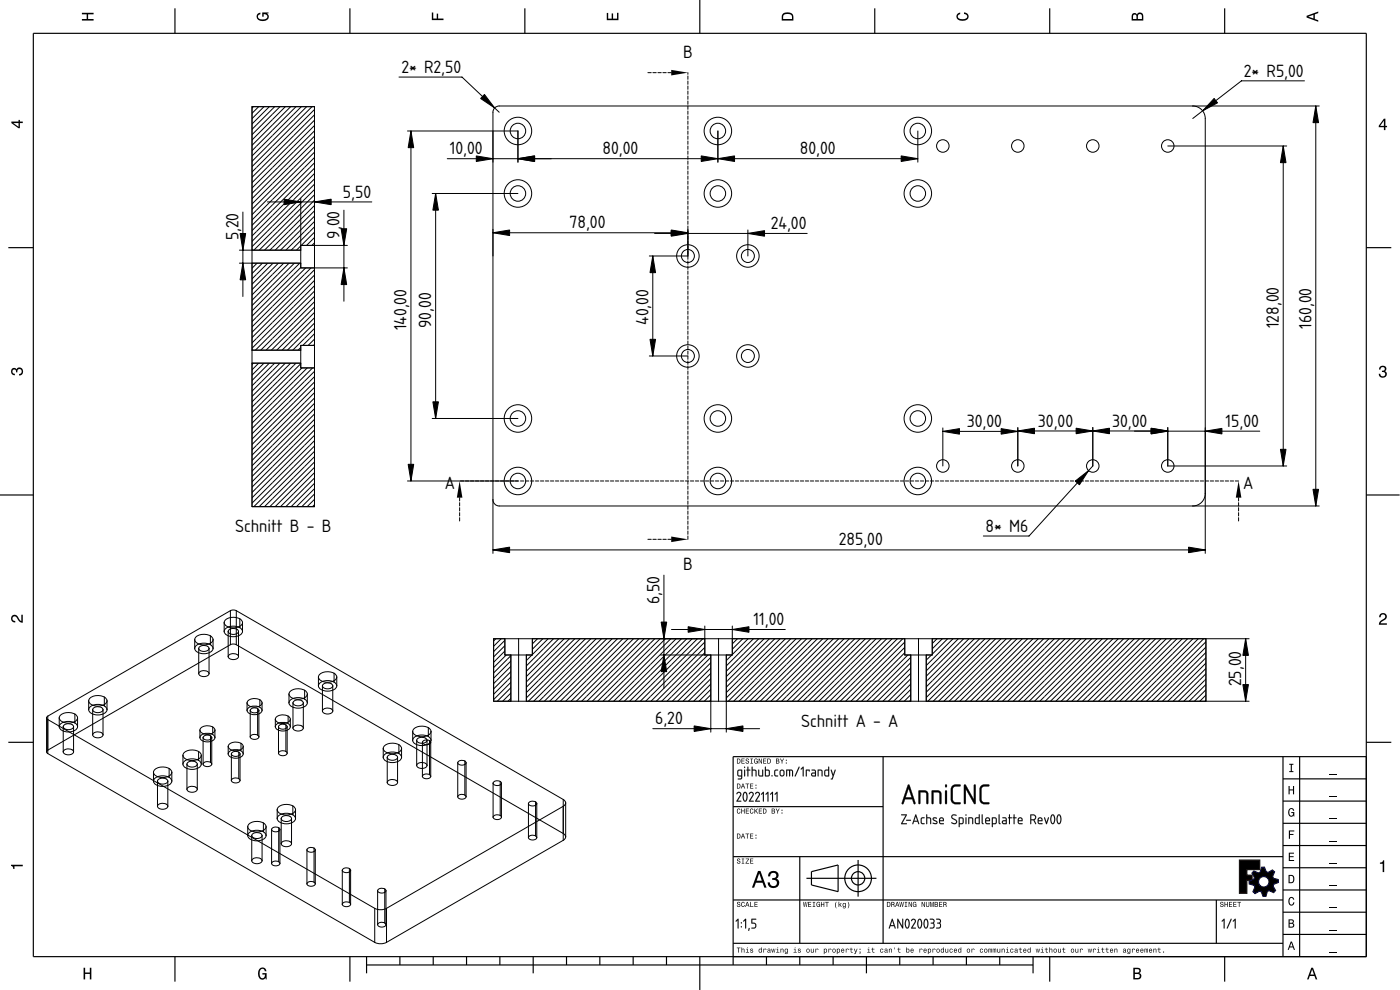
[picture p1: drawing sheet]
<svg xmlns="http://www.w3.org/2000/svg" width="420mm" height="297mm" viewBox="0 0 420 297" stroke-linecap="round" stroke-linejoin="round" font-family="sans-serif">
<defs><g id="words">
<g font-size="5">
<text x="205" y="17.3">B</text>
<text x="120.5" y="21.8">2* R2,50</text>
<text x="373.3" y="23">2* R5,00</text>
<text x="135" y="46.3">10,00</text>
<text x="180.8" y="46.3">80,00</text>
<text x="240" y="46.3">80,00</text>
<text x="102.9" y="59.3">5,50</text>
<text x="101.9" y="71.6" transform="rotate(-90 101.9 71.6)">9,00</text>
<text x="170.9" y="68.5">78,00</text>
<text x="231.3" y="68.7">24,00</text>
<text x="71.6" y="72.1" transform="rotate(-90 71.6 72.1)">5,20</text>
<text x="122" y="99.2" transform="rotate(-90 122 99.2)">140,00</text>
<text x="129.4" y="98.4" transform="rotate(-90 129.4 98.4)">90,00</text>
<text x="194.6" y="97.5" transform="rotate(-90 194.6 97.5)">40,00</text>
<text x="383.8" y="98.5" transform="rotate(-90 383.8 98.5)">128,00</text>
<text x="393.6" y="98.7" transform="rotate(-90 393.6 98.7)">160,00</text>
<text x="290.1" y="128.1">30,00</text>
<text x="311.5" y="128">30,00</text>
<text x="333.7" y="128">30,00</text>
<text x="367.8" y="128.1">15,00</text>
<text x="133.5" y="146.7">A</text>
<text x="373.1" y="146.7">A</text>
<text x="70.5" y="159.6">Schnitt B - B</text>
<text x="295.8" y="159.7">8* M6</text>
<text x="251.7" y="163.7">285,00</text>
<text x="205" y="171.1">B</text>
<text x="198" y="181.2" transform="rotate(-90 198 181.2)">6,50</text>
<text x="226.2" y="187.6">11,00</text>
<text x="372.5" y="205.9" transform="rotate(-90 372.5 205.9)">25,00</text>
<text x="196.6" y="217.3">6,20</text>
<text x="240.4" y="218">Schnitt A - A</text>
</g>
</g></defs>
<g fill="none" stroke="#000" stroke-width=".35">
<path d="M10 10h400v277h-400zM52.5 2.5v7.5M105 2.5v7.5M157.5 2.5v7.5M210 0v10M262.5 2.5v7.5M315 2.5v7.5M367.5 2.5v7.5M2.5 74.3h7.5M410 74.3h7.5M0 148.5h10M410 148.5h10"/>
<path d="M2.5 222.7h7.5M265 227v56M385 233.7h25M385 227v60M390 227v60M410 222.7h7.5M410 227h-190v62.5M220 257h165M220 242h45M240 257v26M257.5 258v11M385 253.7h25"/>
<path d="M385 247h25M385 240.4h25M220 270h165M242 263.5h21M243.5 261.5l8-2v8l-8-2zM365 270v13M385 273.7h25M385 267h25M385 260.4h25M52.5 287v7.5M105 287v7.5M110 289.5h200"/>
<path d="M110 287v5M120 287v2.5M130 287v2.5M140 287v2.5M150 287v2.5M160 287v5M170 287v2.5M180 287v2.5M190 287v2.5M200 287v2.5M210 287v10M220 283h165"/>
<path d="M230 287v2.5M240 287v2.5M250 287v2.5M260 287v5M270 287v2.5M280 287v2.5M290 287v2.5M300 287v2.5M310 287v5M315 287v7.5M367.5 287v7.5M385 280.4h25"/>
<circle cx="257.5" cy="263.5" r="4"/>
<circle cx="257.5" cy="263.5" r="2"/>
</g>
<g fill="#000">
<path d="M201.4 21l5 .8-5 .8zM137.9 144.3l.9 5h-1.7zM371.7 144.3l.8 5h-1.6zM201.4 161l5 .8-5 .8z"/>
<path d="M24.6 3.8h3.5v.5h-1.7v1.4h1.7v.5h-3.5v-.5h1.4v-1.4h-1.4z" fill-rule="evenodd"/>
<path d="M77.3 4.2l.8-.4v.5l-.3 .1a.68 .68 0 0 0-.4 .6 .68 .68 0 0 0 .4 .6 1.68 1.68 0 0 0 2.5-.6 .92 .92 0 0 0-1.2-.8v.8h-.4v-1.3h1.9v.3l-.5 .1 .4 .4a1.19 1.19 0 0 1-.9 1.7 1.9 1.9 0 0 1-2.6-1.2z" fill-rule="evenodd"/>
<path d="M129.6 3.8h.4v1.8h1.1v-1.5h.4v1.5h1.6v.4h-3.5z" fill-rule="evenodd"/>
<path d="M182.1 3.9h.4v1.7h1.1v-1.6h.4v1.6h1.2v-1.8h.4v2.3h-3.5z" fill-rule="evenodd"/>
<path d="M235 4a2.19 2.19 0 0 0-.4 2.2h3.5v-1.2a1.92 1.92 0 0 0-3.1-1zM235.3 4.4l.4-.2a1.44 1.44 0 0 1 2 .8v.7h-2.7l.1-1z" fill-rule="evenodd"/>
<path d="M287.3 4.2l.9-.4v.4l-.3 .1a.66 .66 0 0 0-.5 .6 .66 .66 0 0 0 .4 .6l.5 .2a1.59 1.59 0 0 0 2-.7 .9 .9 0 0 0-1-.8v-.5a1.24 1.24 0 0 1 1.4 1.1 1.24 1.24 0 0 1-1 1.4 1.93 1.93 0 0 1-2.7-1.2z" fill-rule="evenodd"/>
<path d="M339.8 4.2l-.2 2h3.5v-1.4a.98 .98 0 0 0-.7-1 .98 .98 0 0 0-1.2 .6 .84 .84 0 0 0-1.4-.2zM340.2 4.5l.3-.1 .4 .1 .2 1.2h-1.1zM341.6 4.4l.5-.2a.57 .57 0 0 1 .6 .7v.8h-1.2z" fill-rule="evenodd"/>
<path d="M392.1 4.7v.6l3.5 1.2v-.4l-1-.4v-1.4l1-.4v-.4zM392.6 5l1.6-.5v1z" fill-rule="evenodd"/>
<path d="M3.4 36.5v.4l2.1 1.6h.5v-1.6h.8v-.4h-.8v-.5h-.4v.5zM4 36.9h1.6v1.1z" fill-rule="evenodd"/>
<path d="M415.3 35.6l-1.5 2.1v.5h1.5v.8h.5v-.8h.5v-.4h-.5v-2.2zM415.3 36.2v1.6h-1.1z" fill-rule="evenodd"/>
<path d="M3.6 110.7a.86 .86 0 0 1 1.4 .1 1.12 1.12 0 0 1 1.5-.4 1.12 1.12 0 0 1 .3 1.6l-.5 .6-.6 .1v-.5a.72 .72 0 0 0 .9-.6 .72 .72 0 0 0-.8-.8 .72 .72 0 0 0-.6 .9h-.4a.62 .62 0 0 0-.4-.8 .62 .62 0 0 0-.8 .5 .62 .62 0 0 0 .5 .7l.4 .1-.1 .4a1.17 1.17 0 0 1-1-.7 1.17 1.17 0 0 1 .2-1.2z" fill-rule="evenodd"/>
<path d="M414.2 110a1.01 1.01 0 0 1 1.5-.2 1.01 1.01 0 0 1-.1 1.6 1.12 1.12 0 0 1 .5 1.5 1.12 1.12 0 0 1-1.6 .4l-.6-.6-.1-.6h.4a.72 .72 0 0 0 .7 .9 .72 .72 0 0 0 .8-.8 .72 .72 0 0 0-1-.6v-.4a.62 .62 0 0 0 .9-.4 .62 .62 0 0 0-.5-.8 .62 .62 0 0 0-.8 .6v.3h-.4z" fill-rule="evenodd"/>
<path d="M3.6 184.8a1.22 1.22 0 0 1 2 .7l.8 .8v-1.9h.4v2.5a2.76 2.76 0 0 1-2-1.8 .69 .69 0 0 0-1.1 .4 .69 .69 0 0 0 .9 .8v.5a1.19 1.19 0 0 1-1.2-.7 1.19 1.19 0 0 1 .2-1.3z" fill-rule="evenodd"/>
<path d="M414.2 184.3a1.18 1.18 0 0 1 1.9 .2 1.18 1.18 0 0 1-.9 1.7l-.9 .8h1.9v.5h-2.4a2.76 2.76 0 0 1 1.8-2.1 .69 .69 0 0 0-.5-1.1 .69 .69 0 0 0-.7 .9h-.5z" fill-rule="evenodd"/>
<path d="M221.2 227.6v1.5h.5a.77 .77 0 0 0 .6-.7 .77 .77 0 0 0-.6-.8zM221.4 227.8a.58 .58 0 0 1 .6 .6 .58 .58 0 0 1-.6 .5zM222.5 227.6v1.5h1v-.2h-.8v-.5h.7v-.2h-.7v-.4h.8v-.2zM223.9 227.7a.6 .6 0 0 0 0 .7 .6 .6 0 0 0 .7 .2 .33 .33 0 0 1-.3 .4 .33 .33 0 0 1-.4-.4h-.2a.54 .54 0 0 0 .6 .6 .54 .54 0 0 0 .5-.7 .54 .54 0 0 0-.7-.3 .28 .28 0 0 1 .1-.5 .28 .28 0 0 1 .4 .4h.2l-.1-.3-.2-.2zM225.2 227.6v.2h.3v1.1h-.3v.2h.8v-.2h-.3v-1.1h.3v-.2zM226.5 227.8a.72 .72 0 0 0-.2 .9 .72 .72 0 0 0 .9 .3l.2 .1v-.8h-.5v.2h.3l-.2 .4a.52 .52 0 0 1-.6-.6 .52 .52 0 0 1 .7-.4l.3 .2-.3-.5zM227.7 227.6v1.5h.2v-1.2l.5 1.2h.3v-1.5h-.2v1.2l-.6-1.2zM229 227.6v1.5h1v-.2h-.8v-.5h.7v-.2h-.7v-.4h.8v-.2zM230.3 227.6v1.5h.5a.77 .77 0 0 0 .6-.7 .77 .77 0 0 0-.6-.8zM230.5 227.8a.58 .58 0 0 1 .6 .6 .58 .58 0 0 1-.6 .5zM232.9 227.6v1.5h.6a.42 .42 0 0 0 .4-.3 .42 .42 0 0 0-.2-.5l.1-.2-.1-.4zM233.1 227.8h.3a.23 .23 0 0 1 .3 .2 .23 .23 0 0 1-.3 .2h-.3zM233.1 228.4h.3a.26 .26 0 0 1 .3 .3 .26 .26 0 0 1-.3 .2h-.3zM234.1 227.6l.5 .9v.6h.2v-.6l.5-.9h-.2l-.4 .7-.4-.7zM235.8 228.8v.3h.3v-.3zM235.8 227.9v.4h.3v-.4z" fill-rule="evenodd"/>
<path d="M221.2 235.1v1.5h.5a.77 .77 0 0 0 .6-.7 .77 .77 0 0 0-.6-.8zM221.4 235.3a.58 .58 0 0 1 .6 .6 .58 .58 0 0 1-.6 .5zM222.9 235.1l-.6 1.5h.2l.2-.4h.6l.1 .4h.2l-.5-1.5zM223 235.3l.2 .7h-.5zM223.7 235.1v.2h.5v1.3h.2v-1.3h.4v-.2zM225.1 235.1v1.5h1v-.2h-.8v-.5h.7v-.2h-.7v-.4h.8v-.2zM226.7 236.3v.3h.3v-.3zM226.7 235.4v.4h.3v-.4z" fill-rule="evenodd"/>
<path d="M386.7 235.8h.3v1.1h1v-1.1h.4v2.5h-.4v-1.1h-1v1.1h-.3z" fill-rule="evenodd"/>
<path d="M386.9 229.2h1.3v.3h-.5v1.9h.5v.3h-1.3v-.3h.5v-1.9h-.5z" fill-rule="evenodd"/>
<path d="M3.3 259.5h3.5v.4h-2.5v.8h-.3a.77 .77 0 0 0-.7-.9z" fill-rule="evenodd"/>
<path d="M221.3 257.7a.6 .6 0 0 0 0 .7 .6 .6 0 0 0 .7 .2 .33 .33 0 0 1-.3 .4 .33 .33 0 0 1-.4-.4h-.2a.54 .54 0 0 0 .6 .6 .54 .54 0 0 0 .5-.7 .54 .54 0 0 0-.7-.3 .28 .28 0 0 1 .1-.5 .28 .28 0 0 1 .4 .4h.2l-.1-.3-.2-.2zM222.6 257.6v.2h.3v1.1h-.3v.2h.8v-.2h-.3v-1.1h.3v-.2zM223.8 257.6v.2h.8l-.9 1.3h1.1v-.2h-.8l.8-1.3zM225.1 257.6v1.5h1v-.2h-.8v-.5h.7v-.2h-.7v-.4h.8v-.2z" fill-rule="evenodd"/>
<path d="M221.2 250.1v1.5h.5a.77 .77 0 0 0 .6-.7 .77 .77 0 0 0-.6-.8zM221.4 250.3a.58 .58 0 0 1 .6 .6 .58 .58 0 0 1-.6 .5zM222.9 250.1l-.6 1.5h.2l.2-.4h.6l.1 .4h.2l-.5-1.5zM223 250.3l.2 .7h-.5zM223.7 250.1v.2h.5v1.3h.2v-1.3h.4v-.2zM225.1 250.1v1.5h1v-.2h-.8v-.5h.7v-.2h-.7v-.4h.8v-.2zM226.7 251.3v.3h.3v-.3zM226.7 250.4v.4h.3v-.4z" fill-rule="evenodd"/>
<path d="M221.3 242.8a.72 .72 0 0 0-.2 .9 .72 .72 0 0 0 1 .3l.1-.4-.4 .3a.56 .56 0 0 1-.5-.5 .56 .56 0 0 1 .6-.6l.3 .3-.3-.5zM222.5 242.6v1.5h.2v-.7h.6v.7h.2v-1.5h-.2v.6h-.6v-.6zM223.8 242.6v1.5h1v-.2h-.8v-.5h.7v-.2h-.7v-.4h.8v-.2zM225.2 242.8a.72 .72 0 0 0-.2 .9 .72 .72 0 0 0 1 .3l.1-.4-.4 .3a.56 .56 0 0 1-.4-.5 .56 .56 0 0 1 .5-.6l.3 .3-.3-.5zM226.4 242.6v1.5h.2l.2-.7 .5 .7h.2l-.6-.9 .6-.6h-.2l-.7 .7v-.7zM227.7 242.6v1.5h1v-.2h-.8v-.5h.7v-.2h-.7v-.4h.8v-.2zM229 242.6v1.5h.5a.77 .77 0 0 0 .6-.7 .77 .77 0 0 0-.6-.8zM229.2 242.8a.58 .58 0 0 1 .6 .6 .58 .58 0 0 1-.6 .5zM231.6 242.6v1.5h.5a.42 .42 0 0 0 .5-.3 .42 .42 0 0 0-.2-.5l.1-.2-.1-.4zM231.8 242.8h.3a.23 .23 0 0 1 .3 .2 .23 .23 0 0 1-.3 .2h-.3zM231.8 243.4h.3a.26 .26 0 0 1 .3 .3 .26 .26 0 0 1-.3 .2h-.3zM232.8 242.6l.5 .9v.6h.2v-.6l.5-.9h-.2l-.4 .7-.4-.7zM234.5 243.8v.3h.3v-.3zM234.5 242.9v.4h.3v-.4z" fill-rule="evenodd"/>
<path d="M372 258.1h6.1v2.8h-3.9v1.7h1.6v1.5h-1.6v3.9h-2.2z" fill-rule="evenodd"/>
<path d="M386.8 255.8h1.5v.3h-1.2v.8h1.1v.3h-1.1v.8h1.3v.3h-1.6z" fill-rule="evenodd"/>
<path d="M386.8 249.2h1.6v.3h-1.3v.7h1.1v.3h-1.1v1.2h-.3z" fill-rule="evenodd"/>
<path d="M386.9 242.8a.85 .85 0 0 1 .9-.3 .85 .85 0 0 1 .6 .8h-.3l-.4-.5a1.04 1.04 0 0 0-.8 .9 1.04 1.04 0 0 0 .6 1.1l.4-.2 .2-.6h-.6v-.3h.9v1.3l-.2-.3-.5 .3a1.2 1.2 0 0 1-1-1.8z" fill-rule="evenodd"/>
<path d="M221.3 270.7a.6 .6 0 0 0 0 .7 .6 .6 0 0 0 .7 .2 .33 .33 0 0 1-.3 .4 .33 .33 0 0 1-.4-.4h-.2a.54 .54 0 0 0 .6 .6 .54 .54 0 0 0 .5-.7 .54 .54 0 0 0-.7-.3 .28 .28 0 0 1 .1-.5 .28 .28 0 0 1 .4 .4h.2l-.1-.2-.2-.3zM222.6 270.8a.72 .72 0 0 0-.2 .9 .72 .72 0 0 0 1 .3l.1-.4-.4 .3a.56 .56 0 0 1-.5-.5 .56 .56 0 0 1 .6-.6l.3 .3-.3-.5zM224.2 270.6l-.6 1.5h.2l.2-.4h.6l.1 .4h.2l-.5-1.5zM224.3 270.8l.2 .7h-.5zM225.1 270.6v1.5h1v-.2h-.8v-1.3zM226.4 270.6v1.5h1v-.2h-.8v-.5h.7v-.2h-.7v-.4h.8v-.2z" fill-rule="evenodd"/>
<path d="M227.5 261.3l-1.8 5h.6l.6-1.4h2l.5 1.4h.7l-1.9-5zM227.9 262l.7 2.2h-1.5zM230.9 261.7l-.4 1.2h.6a.88 .88 0 0 1 .5-1.1 .88 .88 0 0 1 1.1 .4 .88 .88 0 0 1-.3 1.2h-.6v.6a1.03 1.03 0 0 1 1.3 .6 1.03 1.03 0 0 1-.7 1.4 1.03 1.03 0 0 1-1.3-.8l-.1-.4h-.6a1.68 1.68 0 0 0 2.1 1.7 1.68 1.68 0 0 0 .9-2.7l-.3-.2a1.29 1.29 0 0 0 .5-1.5 1.29 1.29 0 0 0-1.5-.8z" fill-rule="evenodd"/>
<path d="M241 270.6l.3 1.5h.2l.2-1.3 .2 1.3h.2l.2-1.5h-.1l-.2 1.3-.2-1.3h-.2l-.2 1.3-.2-1.3zM242.5 270.6v1.5h1v-.2h-.8v-.5h.7v-.2h-.7v-.4h.8v-.2zM243.9 270.6v.2h.3v1.1h-.3v.2h.8v-.2h-.3v-1.1h.3v-.2zM245.2 270.8a.72 .72 0 0 0-.2 .9 .72 .72 0 0 0 .9 .3l.2 .1v-.8h-.5v.2h.3l-.2 .4a.52 .52 0 0 1-.6-.6 .52 .52 0 0 1 .8-.4l.2 .2-.3-.5zM246.4 270.6v1.5h.2v-.7h.6v.7h.2v-1.5h-.2v.6h-.6v-.6zM247.6 270.6v.2h.5v1.3h.2v-1.3h.4v-.2zM250.9 270.6a1.35 1.35 0 0 0 .2 1.9 1.84 1.84 0 0 1 0-1.9zM251.7 270.6v1.5h.2l.2-.6 .3 .6h.2l-.4-.7 .4-.4-.7 .5v-.9zM253 271.1a.55 .55 0 0 0-.1 .8 .55 .55 0 0 0 .8 0 .41 .41 0 0 1-.3 .5 .41 .41 0 0 1-.5-.2 .47 .47 0 0 0 .6 .4 .47 .47 0 0 0 .3-.5v-1.1l-.1 .1-.4-.2zM253.1 271.2l.1-.1a.39 .39 0 0 1 .5 .4 .39 .39 0 0 1-.6 .4zM254.4 270.6a1.85 1.85 0 0 1 0 1.9 1.22 1.22 0 0 0 0-1.9z" fill-rule="evenodd"/>
<path d="M266.2 270.6v1.5h.5a.77 .77 0 0 0 .6-.7 .77 .77 0 0 0-.6-.8zM266.4 270.8a.58 .58 0 0 1 .6 .6 .58 .58 0 0 1-.6 .5zM267.5 270.6v1.5h.2v-.6a.45 .45 0 0 1 .5 .1 .45 .45 0 0 1 .1 .5h.2l-.2-.7a.42 .42 0 0 0 .1-.5 .42 .42 0 0 0-.4-.3zM267.7 270.8h.2a.26 .26 0 0 1 .3 .3 .26 .26 0 0 1-.3 .2h-.2zM269.2 270.6l-.6 1.5h.2l.2-.4h.6l.1 .4h.2l-.5-1.5zM269.3 270.8l.2 .7h-.4zM269.9 270.6l.3 1.5h.2l.2-1.3 .2 1.3h.2l.2-1.5h-.1l-.2 1.3-.2-1.3h-.2l-.2 1.3-.2-1.3zM271.5 270.6v.2h.3v1.1h-.3v.2h.8v-.2h-.3v-1.1h.3v-.2zM272.7 270.6v1.5h.2v-1.2l.5 1.2h.3v-1.5h-.2v1.2l-.6-1.2zM274.1 270.8a.72 .72 0 0 0-.2 .9 .72 .72 0 0 0 .9 .3l.2 .1v-.8h-.5v.2h.3l-.2 .4a.52 .52 0 0 1-.6-.6 .52 .52 0 0 1 .8-.4l.2 .2-.3-.5zM276.6 270.6v1.5h.2v-1.2l.6 1.2h.2v-1.5h-.2v1.2l-.6-1.2zM277.9 270.6v.9a.52 .52 0 0 0 .5 .7 .52 .52 0 0 0 .5-.7v-.9h-.2v1a.33 .33 0 0 1-.3 .4 .33 .33 0 0 1-.3-.4v-1zM279.2 270.6v1.5h.1v-1.4l.3 1.4h.2l.3-1.4v1.4h.1v-1.5h-.2l-.3 1.3-.3-1.3zM280.5 270.6v1.5h.6a.42 .42 0 0 0 .4-.3 .42 .42 0 0 0-.2-.5l.2-.2-.1-.4zM280.7 270.8h.3a.23 .23 0 0 1 .3 .2 .23 .23 0 0 1-.3 .2h-.3zM280.7 271.4h.3a.26 .26 0 0 1 .3 .3 .26 .26 0 0 1-.3 .2h-.3zM281.8 270.6v1.5h1v-.2h-.8v-.5h.7v-.2h-.7v-.4h.8v-.2zM283.1 270.6v1.5h.2v-.6a.45 .45 0 0 1 .5 .1 .45 .45 0 0 1 .1 .5h.2l-.2-.7a.42 .42 0 0 0 .1-.5 .42 .42 0 0 0-.4-.3zM283.3 270.8h.3a.26 .26 0 0 1 .3 .3 .26 .26 0 0 1-.4 .2h-.2z" fill-rule="evenodd"/>
<path d="M366.3 270.7a.6 .6 0 0 0 .1 .7 .6 .6 0 0 0 .6 .2 .33 .33 0 0 1-.3 .4 .33 .33 0 0 1-.4-.4h-.1a.54 .54 0 0 0 .5 .6 .54 .54 0 0 0 .5-.7 .54 .54 0 0 0-.7-.3 .28 .28 0 0 1 .2-.5 .28 .28 0 0 1 .3 .4h.2v-.2l-.3-.3zM367.5 270.6v1.5h.2v-.7h.6v.7h.2v-1.5h-.2v.6h-.6v-.6zM368.8 270.6v1.5h1v-.2h-.8v-.5h.7v-.2h-.7v-.4h.8v-.2zM370.1 270.6v1.5h1v-.2h-.8v-.5h.7v-.2h-.7v-.4h.8v-.2zM371.3 270.6v.2h.5v1.3h.2v-1.3h.4v-.2z" fill-rule="evenodd"/>
<path d="M376.3 261.3l-.6 .7 .8 1.3-.2 .5-1.4 .6v.8l1.5 .4 .2 .6-.6 1.3 .7 .6 1.3-.7 .5 .2 .6 1.4 .8-.1 .4-1.4 .6-.3 1.3 .6 .6-.6-.7-1.3 .2-.6 1.4-.5-.1-.9-1.4-.4-.3-.5 .6-1.4-.6-.6-1.3 .8-.6-.2-.5-1.4h-.9l-.4 1.5-.5 .2zM377.7 264.6a1.57 1.57 0 0 1 3.1 0 1.57 1.57 0 0 1-3.1 0z" fill-rule="evenodd"/>
<path d="M386.7 262.5v2.5h.8a1.28 1.28 0 0 0 1-1.2 1.28 1.28 0 0 0-1-1.3zM387 262.8a.96 .96 0 0 1 1.1 1 .96 .96 0 0 1-1.1 .9z" fill-rule="evenodd"/>
<path d="M386.7 275.8v2.5h.9a.7 .7 0 0 0 .8-.5 .7 .7 0 0 0-.4-.8l.3-.5a.62 .62 0 0 0-.7-.7zM387 276.1h.6a.38 .38 0 0 1 .4 .4 .38 .38 0 0 1-.5 .4h-.5zM387 277.2h.6a.44 .44 0 0 1 .5 .4 .44 .44 0 0 1-.5 .4h-.6z" fill-rule="evenodd"/>
<path d="M386.9 269.4a.85 .85 0 0 1 .9-.3 .85 .85 0 0 1 .6 .8h-.3l-.4-.5a1.05 1.05 0 0 0-.8 1 1.05 1.05 0 0 0 .7 1l.3-.1 .2-.6h.4a.89 .89 0 0 1-.8 1 .89 .89 0 0 1-1-.7z" fill-rule="evenodd"/>
<path d="M414.1 258.8a.77 .77 0 0 0 1-.7h.3v3.6h-.4v-2.5h-.9z" fill-rule="evenodd"/>
<path d="M25.1 290.4h.5v1.4h1.4v-1.4h.4v3.5h-.4v-1.7h-1.4v1.7h-.5z" fill-rule="evenodd"/>
<path d="M77.8 290.8a1.2 1.2 0 0 1 1.3-.5 1.2 1.2 0 0 1 .9 1.1h-.5l-.1-.3a.68 .68 0 0 0-.6-.4 .68 .68 0 0 0-.7 .3 1.68 1.68 0 0 0 .7 2.5 .92 .92 0 0 0 .7-1.1h-.8v-.4h1.3v1.9h-.2l-.1-.5-.4 .4a1.19 1.19 0 0 1-1.8-.9v-1.6z" fill-rule="evenodd"/>
<path d="M221.1 284.3v.2h.5v1.3h.2v-1.3h.4v-.2zM222.5 284.3v1.5h.2v-.8l.3-.2 .2 .2v.8h.2v-.7a.38 .38 0 0 0-.2-.5 .38 .38 0 0 0-.5 .2v-.5zM223.9 284.7l.3 .2v.8l-.4 .1h1l-.4-.1v-1zM224.2 284.3l.2 .2zM225.3 284.7l-.1 .5 .6 .2a.26 .26 0 0 1-.2 .3 .26 .26 0 0 1-.3-.2h-.2a.42 .42 0 0 0 .6 .4 .42 .42 0 0 0 .1-.7l-.5-.3 .3-.1 .4 .2-.1-.3zM227.8 284.8a.54 .54 0 0 0-.2 .8 .54 .54 0 0 0 .8 0l.2 .2v-1.5h-.2v.5l-.3-.2zM227.9 284.9l.1-.1a.39 .39 0 0 1 .4 .4 .39 .39 0 0 1-.5 .4zM229.1 284.7v1.1h.2l.1-.9 .6 .1a.38 .38 0 0 0-.3-.4 .38 .38 0 0 0-.4 .2zM230.5 284.7l-.2 .3 .6-.2 .1 .3a.42 .42 0 0 0-.7 .2 .42 .42 0 0 0 .3 .6l.7-.2-.2-1zM230.5 285.4a.25 .25 0 0 1 .5 0 .25 .25 0 0 1-.5 0zM231.4 284.7l.3 1.1h.2l.2-1 .2 1h.1l.3-1.1h-.2l-.2 .9-.1-.9h-.2l-.2 .9-.2-.9zM233 284.7l.3 .2v.8l-.4 .1h1l-.4-.1v-1zM233.3 284.3l.2 .2zM234.2 284.7v1.1h.2v-.8l.3-.2 .2 .2 .1 .8h.1v-.7a.38 .38 0 0 0-.2-.5 .38 .38 0 0 0-.5 .2zM235.6 284.8a.55 .55 0 0 0-.1 .8 .55 .55 0 0 0 .8 0 .41 .41 0 0 1-.3 .5 .41 .41 0 0 1-.5-.2 .47 .47 0 0 0 .6 .4 .47 .47 0 0 0 .3-.5v-1.1l-.1 .1-.4-.2zM235.7 284.9l.1-.1a.39 .39 0 0 1 .5 .4 .39 .39 0 0 1-.6 .4zM238.2 284.7l.3 .2v.8l-.4 .1h1l-.4-.1v-1zM238.5 284.3l.2 .2zM239.6 284.7l-.1 .5 .6 .2a.26 .26 0 0 1-.2 .3 .26 .26 0 0 1-.3-.2h-.2a.42 .42 0 0 0 .6 .4 .42 .42 0 0 0 .2-.7l-.6-.3 .3-.1 .4 .2-.1-.3zM242 285.3a.57 .57 0 0 0 1.1 0 .57 .57 0 0 0-1.1 0zM242.3 284.9l.1-.1a.4 .4 0 0 1 .4 .5 .4 .4 0 0 1-.5 .3zM243.3 284.7v.7a.38 .38 0 0 0 .3 .4 .38 .38 0 0 0 .5-.2l.1 .2v-1.1h-.1l-.1 .8-.3 .2-.2-.2v-.8zM244.7 284.7v1.1h.2l.1-.9 .6 .1a.38 .38 0 0 0-.3-.4 .38 .38 0 0 0-.4 .2zM247.2 284.7v1.6h.2l.1-.6a.53 .53 0 0 0 .8-.5 .53 .53 0 0 0-.9-.4zM247.5 284.9l.1-.1a.39 .39 0 0 1 .4 .5 .39 .39 0 0 1-.5 .3zM248.6 284.7v1.1h.2l.1-.9 .6 .1a.38 .38 0 0 0-.3-.4 .38 .38 0 0 0-.4 .2zM249.8 285.3a.57 .57 0 0 0 1.1 0 .57 .57 0 0 0-1.1 0zM250.1 284.9l.1-.1a.4 .4 0 0 1 .4 .5 .4 .4 0 0 1-.5 .3zM251.1 284.7v1.6h.2l.1-.6a.53 .53 0 0 0 .8-.5 .53 .53 0 0 0-.9-.4zM251.4 284.9l.1-.1a.39 .39 0 0 1 .4 .5 .39 .39 0 0 1-.5 .3zM252.6 284.8a.57 .57 0 0 0-.1 .8 .57 .57 0 0 0 .8 0l.1-.1-.6 .2-.2-.4h.8l-.1-.5-.4-.2zM252.7 284.9l.3-.1 .2 .3h-.6zM253.8 284.7v1.1h.2l.1-.9 .6 .1a.38 .38 0 0 0-.3-.4 .38 .38 0 0 0-.4 .2zM255.3 284.4v.3l-.3 .2h.3l.1 .9h.5l-.4-.4v-.5h.4v-.2h-.4v-.3zM256.3 284.7l.4 1.2-.4 .3h.4l.6-1.5h-.2l-.3 .9-.3-.9zM258 284.7v.3h.3v-.3zM258 285.5l.1 .4-.2 .4 .4-.5v-.3zM260.4 284.7l.3 .2v.8l-.4 .1h.9l-.4-.1v-1zM260.7 284.3l.2 .2zM261.8 284.4v.3l-.3 .2h.3l.1 .9h.5l-.4-.4v-.5h.4v-.2h-.4v-.3zM264.3 284.8a.57 .57 0 0 0-.1 .8 .57 .57 0 0 0 .9 0l-.2-.2a.32 .32 0 0 1-.5 .1 .32 .32 0 0 1 0-.5 .32 .32 0 0 1 .5 0h.2l-.3-.4zM265.6 284.7l-.1 .3 .5-.2 .1 .3a.42 .42 0 0 0-.6 .2 .42 .42 0 0 0 .3 .6l.4-.2 .2 .1-.1-.8-.2-.4zM265.6 285.4a.25 .25 0 0 1 .5 0 .25 .25 0 0 1-.5 0zM266.8 284.7v1.1h.2v-.8l.3-.2 .2 .2v.8h.2v-.7a.38 .38 0 0 0-.3-.5 .38 .38 0 0 0-.4 .2zM268.4 284.3l.2 .6zM269.6 284.4v.3l-.3 .2h.3l.1 .9h.6l-.5-.4v-.5h.5v-.2h-.5v-.3zM272 284.3v1.5l.2-.2a.5 .5 0 0 0 .7-.4 .5 .5 0 0 0-.7-.4v-.5zM272.2 284.9l.1-.1a.39 .39 0 0 1 .4 .5 .39 .39 0 0 1-.5 .3zM273.4 284.8a.57 .57 0 0 0-.1 .8 .57 .57 0 0 0 .8 0l.1-.1-.6 .2-.2-.4h.8l-.1-.5-.4-.2zM273.5 284.9l.3-.1 .2 .3h-.6zM276 284.7v1.1h.1l.1-.9 .7 .1a.38 .38 0 0 0-.3-.4 .38 .38 0 0 0-.5 .2zM277.3 284.8a.57 .57 0 0 0-.1 .8 .57 .57 0 0 0 .8 0l.1-.1-.6 .2-.2-.4h.8l-.1-.5-.4-.2zM277.4 284.9l.4-.1 .1 .3h-.6zM278.5 284.7v1.6h.2v-.6a.53 .53 0 0 0 .8-.5 .53 .53 0 0 0-.8-.4zM278.7 284.9l.1-.1a.39 .39 0 0 1 .5 .5 .39 .39 0 0 1-.6 .3zM279.9 284.7v1.1h.1l.1-.9 .7 .1a.38 .38 0 0 0-.3-.4 .38 .38 0 0 0-.5 .2zM281 285.3a.6 .6 0 0 0 1.2 0 .6 .6 0 0 0-1.2 0zM281.3 284.9l.1-.1a.4 .4 0 0 1 .4 .5 .4 .4 0 0 1-.5 .3zM282.4 284.8a.54 .54 0 0 0-.1 .8 .54 .54 0 0 0 .8 0l.2 .2v-1.5h-.2v.5l-.3-.2zM282.6 284.9l.1-.1a.39 .39 0 0 1 .4 .4 .39 .39 0 0 1-.5 .4zM283.7 284.7v.7a.38 .38 0 0 0 .2 .4 .38 .38 0 0 0 .5-.2l.2 .2v-1.1h-.2v.8l-.3 .2-.2-.2v-.8zM285.1 284.8a.57 .57 0 0 0-.1 .8 .57 .57 0 0 0 .9 0l-.2-.2a.32 .32 0 0 1-.4 .1 .32 .32 0 0 1 0-.5 .32 .32 0 0 1 .4 0h.2l-.3-.4zM286.4 284.8a.57 .57 0 0 0-.1 .8 .57 .57 0 0 0 .8 0l.1-.1-.6 .2-.1-.4h.7l-.1-.5-.4-.2zM286.5 284.9l.4-.1 .1 .3h-.5zM287.6 284.8a.54 .54 0 0 0-.1 .8 .54 .54 0 0 0 .8 0l.2 .2v-1.5h-.2v.5l-.3-.2zM287.8 284.9l.1-.1a.39 .39 0 0 1 .4 .4 .39 .39 0 0 1-.5 .4zM290.1 285.3a.6 .6 0 0 0 1.2 0 .6 .6 0 0 0-1.2 0zM290.4 284.9l.1-.1a.4 .4 0 0 1 .5 .5 .4 .4 0 0 1-.6 .3zM291.6 284.7v1.1h.2v-.9l.7 .1a.38 .38 0 0 0-.3-.4 .38 .38 0 0 0-.5 .2zM294.2 284.8a.57 .57 0 0 0-.1 .8 .57 .57 0 0 0 .9 0l-.2-.2a.32 .32 0 0 1-.4 .1 .32 .32 0 0 1 0-.5 .32 .32 0 0 1 .4 0h.2l-.3-.4zM295.3 285.3a.6 .6 0 0 0 1.2 0 .6 .6 0 0 0-1.2 0zM295.6 284.9l.1-.1a.4 .4 0 0 1 .5 .5 .4 .4 0 0 1-.6 .3zM296.6 284.7v1.1h.2l.2-1 .1 1h.1l.2-1 .1 1h.2l-.1-1.2zM297.9 284.7v1.1h.2l.2-1 .1 1h.1l.2-1 .1 1h.2l-.1-1.2zM299.3 284.7v.7a.38 .38 0 0 0 .3 .4 .38 .38 0 0 0 .4-.2l.2 .2v-1.1h-.2v.8l-.3 .2-.2-.2v-.8zM300.6 284.7v1.1h.2v-.8l.3-.2 .2 .2v.8h.2v-.7a.38 .38 0 0 0-.3-.5 .38 .38 0 0 0-.4 .2zM302 284.7l.3 .2v.8l-.4 .1h1l-.4-.1v-1zM302.3 284.3l.2 .2zM303.3 284.8a.57 .57 0 0 0-.1 .8 .57 .57 0 0 0 .9 0l-.1-.2a.32 .32 0 0 1-.5 .1 .32 .32 0 0 1 0-.5 .32 .32 0 0 1 .4 0h.2l-.2-.4zM304.6 284.7l-.1 .3 .3-.2a.23 .23 0 0 1 .3 0 .23 .23 0 0 1 0 .3 .42 .42 0 0 0-.6 .2 .42 .42 0 0 0 .3 .6l.7-.2-.2-1zM304.7 285.4a.25 .25 0 0 1 .5 0 .25 .25 0 0 1-.5 0zM306.1 284.4v.3l-.4 .2h.4v.9h.6l-.4-.4v-.5h.4v-.2h-.4v-.3zM307.2 284.8a.57 .57 0 0 0-.1 .8 .57 .57 0 0 0 .9 0v-.1l-.5 .2-.2-.4h.7l-.1-.5-.3-.2zM307.4 284.9l.3-.1 .1 .3h-.5zM308.5 284.8a.54 .54 0 0 0-.2 .8 .54 .54 0 0 0 .8 0l.2 .2v-1.5h-.2v.5l-.3-.2zM308.6 284.9l.1-.1a.39 .39 0 0 1 .4 .4 .39 .39 0 0 1-.5 .4zM310.8 284.7l.3 1.1h.2l.2-1 .1 1h.2l.3-1.1h-.2l-.2 .9-.1-.9h-.2l-.2 .9-.2-.9zM312.4 284.7l.3 .2v.8l-.4 .1h1l-.4-.1v-1zM312.7 284.3l.2 .2zM313.9 284.4v.3l-.4 .2h.4v.9h.6l-.4-.4v-.5h.4v-.2h-.4v-.3zM314.9 284.3v1.5h.2v-.8l.3-.2 .2 .2v.8h.2v-.7a.38 .38 0 0 0-.2-.5 .38 .38 0 0 0-.5 .2v-.5zM316.2 285.3a.57 .57 0 0 0 1.1 0 .57 .57 0 0 0-1.1 0zM316.4 284.9l.1-.1a.4 .4 0 0 1 .5 .5 .4 .4 0 0 1-.6 .3zM317.5 284.7v.7a.38 .38 0 0 0 .3 .4 .38 .38 0 0 0 .4-.2l.2 .2v-1.1h-.2v.8l-.3 .2-.2-.2v-.8zM319.1 284.4v.3l-.3 .2h.3l.1 .9h.5l-.4-.4v-.5h.4v-.2h-.4v-.3zM321.4 285.3a.57 .57 0 0 0 1.1 0 .57 .57 0 0 0-1.1 0zM321.6 284.9l.1-.1a.4 .4 0 0 1 .5 .5 .4 .4 0 0 1-.6 .3zM322.7 284.7v.7a.38 .38 0 0 0 .3 .4 .38 .38 0 0 0 .4-.2l.2 .2v-1.1h-.2v.8l-.3 .2-.2-.2v-.8zM324.1 284.7v1.1h.2l.1-.9 .6 .1a.38 .38 0 0 0-.3-.4 .38 .38 0 0 0-.4 .2zM326.4 284.7l.3 1.1h.2l.2-1 .2 1h.1l.3-1.1h-.2l-.2 .9-.1-.9h-.2l-.2 .9-.2-.9zM328 284.7v1.1h.2l.1-.9 .6 .1a.38 .38 0 0 0-.3-.4 .38 .38 0 0 0-.4 .2zM329.3 284.7l.3 .2v.8l-.4 .1h1l-.4-.1v-1zM329.6 284.3l.2 .2zM330.8 284.4v.3l-.3 .2h.3l.1 .9h.5l-.4-.4v-.5h.4v-.2h-.4v-.3zM332.1 284.4v.3l-.3 .2h.3l.1 .9h.5l-.4-.4v-.5h.4v-.2h-.4v-.3zM333.2 284.8a.57 .57 0 0 0-.1 .8 .57 .57 0 0 0 .9 0v-.1l-.5 .2-.2-.4h.8l-.2-.5-.3-.2zM333.4 284.9l.3-.1 .2 .3h-.6zM334.4 284.7v1.1h.2v-.8l.3-.2 .2 .2 .1 .8h.1v-.7a.38 .38 0 0 0-.2-.5 .38 .38 0 0 0-.5 .2zM337.2 284.7l-.1 .3 .2-.2a.23 .23 0 0 1 .3 0 .23 .23 0 0 1 .1 .3 .42 .42 0 0 0-.6 .2 .42 .42 0 0 0 .3 .6l.6-.2-.2-1zM337.2 285.4a.25 .25 0 0 1 .5 0 .25 .25 0 0 1-.5 0zM338.4 284.8a.55 .55 0 0 0-.1 .8 .55 .55 0 0 0 .8 0 .41 .41 0 0 1-.3 .5 .41 .41 0 0 1-.5-.2 .47 .47 0 0 0 .6 .4 .47 .47 0 0 0 .3-.5v-1.1l-.1 .1-.4-.2zM338.5 284.9l.1-.1a.39 .39 0 0 1 .5 .4 .39 .39 0 0 1-.6 .4zM339.7 284.7v1.1h.2l.1-.9 .6 .1a.38 .38 0 0 0-.3-.4 .38 .38 0 0 0-.4 .2zM341 284.8a.57 .57 0 0 0 0 .8 .57 .57 0 0 0 .8 0l.1-.1-.6 .2-.2-.4h.8l-.2-.5-.3-.2zM341.2 284.9l.3-.1 .2 .3h-.6zM342.3 284.8a.57 .57 0 0 0 0 .8 .57 .57 0 0 0 .8 0l.1-.1-.6 .2-.2-.4h.8l-.2-.5-.3-.2zM342.5 284.9l.3-.1 .2 .3h-.6zM343.5 284.7v1.1h.1l.2-1 .1 1h.2l.1-1 .1 1h.2l-.1-1.2zM344.9 284.8a.57 .57 0 0 0 0 .8 .57 .57 0 0 0 .8 0l.1-.1-.6 .2-.2-.4h.8l-.2-.5-.3-.2zM345.1 284.9l.3-.1 .2 .3h-.6zM346.2 284.7v1.1h.1l.1-.8 .3-.2 .2 .2v.8h.2v-.7a.38 .38 0 0 0-.3-.5 .38 .38 0 0 0-.5 .2zM347.7 284.4v.3l-.3 .2h.3l.1 .9h.5l-.4-.4v-.5h.4v-.2h-.4v-.3zM349.1 285.5v.3h.3v-.3z" fill-rule="evenodd"/>
<path d="M340.1 290.4v3.5h1.3a.98 .98 0 0 0 1.1-.8 .98 .98 0 0 0-.6-1.1 .86 .86 0 0 0 .4-1.1 .86 .86 0 0 0-.9-.5zM340.6 290.8h.7a.53 .53 0 0 1 .6 .5 .53 .53 0 0 1-.6 .5h-.7zM340.6 292.2h.7a.61 .61 0 0 1 .8 .6 .61 .61 0 0 1-.7 .6h-.8z" fill-rule="evenodd"/>
<path d="M387.4 282.5l-1 2.5h.4l.2-.7h1l.3 .7h.3l-.9-2.5zM387.5 282.9l.4 1.1h-.7z" fill-rule="evenodd"/>
<path d="M393.5 290.4l-1.2 3.5h.4l.4-1.1h1.4l.4 1.1h.4l-1.3-3.5zM393.8 290.9l.5 1.5h-1z" fill-rule="evenodd"/>
</g>
<g fill="none" stroke="#000" stroke-width=".3">
<path d="M119.7 23.1h19l11.1 10.6M122.3 39.3h33.1v9.4M123.3 39.3v105M215.4 39.3v9.3M275.5 39.3v9.3M358 31.8a3.8 3.8 0 0 1 3.7 3.8v130.4M391.5 24.3h-18.9l-14.6 11.3M394.9 31.8v120M395.9 31.8h-246.1a1.88 1.88 0 0 0-1.9 1.9v132.3M129.7 58.1h25.7M130.7 58.1v67.5M275.5 47.6h-141.3"/>
<path d="M350.5 43.8h35.7M385.1 43.8v96M147.9 69.8h58.5M195.9 76.8v30M196.4 70h45.8M206.4 68.8v8h-11.5M224.4 69v7.8M254.8 91.8h.1M194.9 106.8h11.5M129.7 125.6h25.7M283 129.4h22.5M283 128.4v11.4"/>
<path d="M305.5 128.3v11.5M305.5 129.3h45M328 128.3v11.5l-19.2 21h-13.7M340.5 129.4h37.6M350.5 128.3v11.5h35.7M122.3 144.3h33.1M147.9 149.9a1.88 1.88 0 0 0 1.9 1.9h246.1M361.7 148.1a3.8 3.8 0 0 1-3.7 3.7M147.9 165h213.8M58.4 194.6a3.1 3.1 0 0 0 4.2 1.3 1.69 1.69 0 0 0 1.3-1.3M58.4 191.9a3.1 3.1 0 0 0 4.2 1.4 1.69 1.69 0 0 0 1.3-1.4M58.4 191.9v2.7"/>
<path d="M59.6 194.6a1.79 1.79 0 0 1 3.1 0M59.6 194.6a1.79 1.79 0 0 0 3.1 0M59.6 194.6v7.5M62.7 194.6v7.5M63.1 193.4a3.8 3.8 0 0 0-4.6 .8l-.1 .4M63.1 193.4l.6 .6 .2 .6M63.1 190.8a3.7 3.7 0 0 0-4.6 .7l-.1 .4M63.1 190.8l.6 .5 .2 .6M63.1 190.8v2.6M63.9 191.9v2.7M67.3 189.5a3.1 3.1 0 0 0 4.1 1.3 1.69 1.69 0 0 0 1.4-1.3M67.3 186.8a3.1 3.1 0 0 0 4.1 1.4 1.69 1.69 0 0 0 1.4-1.4"/>
<path d="M67.3 186.8v2.7M68.5 197a1.79 1.79 0 0 1 3.1 0M68.5 197a1.79 1.79 0 0 0 3.1 0M68.5 189.5a1.79 1.79 0 0 1 3.1 0M68.5 189.5a1.79 1.79 0 0 0 3.1 0M68.5 189.5v7.5M69.1 193.4l-54.8 31.7-.3 .5M69.1 193.4l.7-.2 1.1 .2M69.1 183.2l1.1-.2 .7 .2M69.1 183.2v10.2M69.1 183.2l-54.8 31.7M70.9 193.4l98.1 56.7 .6 .5 .2 .5"/>
<path d="M70.9 183.2v10.2M70.9 183.2l98.1 56.7M71.6 189.5v7.5M72 188.3a3.8 3.8 0 0 0-4.7 .8v.4M72 188.3l.6 .5 .2 .7M72 185.7a3.7 3.7 0 0 0-4.6 .7l-.1 .4M72 185.7l.6 .5 .2 .6M72 185.7v2.6M72.8 186.8v2.7M14 215.4l.3 .5 98.2 56.6M14 215.4v10.2M14.3 214.9l-.3 .5"/>
<path d="M14.3 214.9v11.2M17.8 218a3.1 3.1 0 0 0 4.1 1.4 1.69 1.69 0 0 0 1.4-1.4M17.8 215.4a3.1 3.1 0 0 0 4.1 1.4 1.69 1.69 0 0 0 1.4-1.4M17.8 215.4v2.6M19 218a1.79 1.79 0 0 1 3.1 0M19 218a1.79 1.79 0 0 0 3.1 0M19 218v7.6M22.1 218v7.6M22.5 216.9a3.8 3.8 0 0 0-4.7 .8v.3M22.5 216.9l.6 .5 .2 .6M22.5 214.3a3.7 3.7 0 0 0-4.6 .7l-.1 .4M22.5 214.3l.6 .5 .2 .6"/>
<path d="M22.5 214.3v2.6M23.3 215.4v2.6M26.6 212.9a3.1 3.1 0 0 0 4.2 1.4 1.69 1.69 0 0 0 1.3-1.4M26.6 210.3a3.1 3.1 0 0 0 4.2 1.3 1.69 1.69 0 0 0 1.3-1.3M26.6 210.3v2.6M27.8 212.9a1.79 1.79 0 0 1 3.1 0M27.8 212.9a1.79 1.79 0 0 0 3.1 0M27.8 212.9v7.6M30.9 212.9v7.6M31.3 211.8a3.8 3.8 0 0 0-4.6 .8l-.1 .3M31.3 211.8l.6 .5 .2 .6M31.3 209.2a3.7 3.7 0 0 0-4.6 .7l-.1 .4"/>
<path d="M31.3 209.2l.6 .5 .2 .6M31.3 209.2v2.6M32.1 210.3v2.6M59.6 202.1a1.79 1.79 0 0 1 3.1 0M59.6 202.1a1.79 1.79 0 0 0 3.1 0M60 219.1a2.6 2.6 0 0 0 3.8 .9l.7-.9M60 219.1v2.2M63.8 218.1a2.68 2.68 0 0 0-3.8 1M63.8 218.1l.5 .5 .2 .5M63.8 218.1v1.9M64.5 219.1v2.2M74.1 213.1a2.55 2.55 0 0 1 3.6-1l.8 .5 .1 .5"/>
<path d="M74.1 213.1a2.6 2.6 0 0 0 3.9 1l.6-1M74.1 210.9a2.6 2.6 0 0 0 3.9 .9l.6-.9M74.1 210.9v2.2M75.1 213.1a1.5 1.5 0 0 0 2.6 0M75.1 213.1v8M77.3 212.6a1.55 1.55 0 0 0-2.2 .5M77.3 212.6l.4 .5M77.3 212.6v8M77.7 213.1v8M78 210a2.68 2.68 0 0 0-3.9 .9M78 210l.5 .4 .1 .5M78 210v1.8"/>
<path d="M78.6 210.9v2.2M82.6 218a2.55 2.55 0 0 1 3.6-1l.8 .5 .1 .5M82.6 218a2.6 2.6 0 0 0 3.9 1l.6-1M82.6 215.8a2.6 2.6 0 0 0 3.9 .9l.6-.9M82.6 215.8v2.2M83.6 218a1.5 1.5 0 0 0 2.6 0M83.6 218v8M85.8 217.5a1.55 1.55 0 0 0-2.2 .5M85.8 217.5l.4 .5M85.8 217.5v8M86.2 218v8M86.5 214.9a2.68 2.68 0 0 0-3.9 .9"/>
<path d="M86.5 214.9l.5 .4 .1 .5M86.5 214.9v1.8M86.7 210.9a3.1 3.1 0 0 0 4.2 1.4 1.69 1.69 0 0 0 1.3-1.4M86.7 208.2a3.1 3.1 0 0 0 4.2 1.4 1.69 1.69 0 0 0 1.3-1.4M86.7 208.2v2.7M87.1 215.8v2.2M87.9 218.4a1.79 1.79 0 0 1 3.1 0M87.9 218.4a1.79 1.79 0 0 0 3.1 0M87.9 210.9a1.79 1.79 0 0 1 3.1 0M87.9 210.9a1.79 1.79 0 0 0 3.1 0M87.9 210.9v7.5M91 210.9v7.5"/>
<path d="M91.4 209.8a3.8 3.8 0 0 0-4.6 .8l-.1 .3M91.4 209.8l.6 .5 .2 .6M91.4 207.1a3.7 3.7 0 0 0-4.6 .8l-.1 .3M91.4 207.1l.6 .5 .2 .6M91.4 207.1v2.7M92.2 208.2v2.7M95.6 205.8a3.1 3.1 0 0 0 4.1 1.4 1.69 1.69 0 0 0 1.4-1.4M95.6 203.1a3.1 3.1 0 0 0 4.1 1.4 1.69 1.69 0 0 0 1.4-1.4M95.6 203.1v2.7M96.8 213.3a1.79 1.79 0 0 1 3.1 0M96.8 213.3a1.79 1.79 0 0 0 3.1 0M96.8 205.8a1.79 1.79 0 0 1 3.1 0"/>
<path d="M96.8 205.8a1.79 1.79 0 0 0 3.1 0M96.8 205.8v7.5M99.9 205.8v7.5M100.3 204.7a3.8 3.8 0 0 0-4.7 .8v.3M100.3 204.7l.6 .5 .2 .6M100.3 202a3.7 3.7 0 0 0-4.7 .8v.3M100.3 202l.6 .5 .2 .6M100.3 202v2.7M101.1 203.1v2.7M123.9 219.5a3.1 3.1 0 0 0 4.1 1.3 1.69 1.69 0 0 0 1.4-1.3M123.9 219.5v2.6M128.5 218.3a3.7 3.7 0 0 0-4.6 .8v.4"/>
<path d="M128.5 218.3l.6 .6 .3 .6M128.5 218.3v2.7M129.4 219.5v2.6M14 225.6l.3 .5M14.3 226.1l98.2 56.6M19 225.6a1.79 1.79 0 0 1 3.1 0M19 225.6a1.79 1.79 0 0 0 3.1 0M27.8 220.5a1.79 1.79 0 0 1 3.1 0M27.8 220.5a1.79 1.79 0 0 0 3.1 0M46.1 234.4a3.1 3.1 0 0 0 4.1 1.3 1.69 1.69 0 0 0 1.4-1.3M46.1 231.7a3.1 3.1 0 0 0 4.1 1.4 1.69 1.69 0 0 0 1.4-1.4M46.1 231.7v2.7"/>
<path d="M47.3 234.4a1.79 1.79 0 0 1 3.1 0M47.3 234.4a1.79 1.79 0 0 0 3.1 0M47.3 234.4v7.5M50.4 234.4v7.5M50.8 233.2a3.8 3.8 0 0 0-4.7 .9v.3M50.8 233.2l.6 .6 .2 .6M50.8 230.6a3.7 3.7 0 0 0-4.7 .7v.4M50.8 230.6l.6 .5 .2 .6M50.8 230.6v2.6M51.6 231.7v2.7M54.9 229.3a3.1 3.1 0 0 0 4.1 1.3 1.69 1.69 0 0 0 1.4-1.3M54.9 226.6a3.1 3.1 0 0 0 4.1 1.4 1.69 1.69 0 0 0 1.4-1.4"/>
<path d="M54.9 226.6v2.7M56.1 236.8a1.79 1.79 0 0 1 3.1 0M56.1 236.8a1.79 1.79 0 0 0 3.1 0M56.1 229.3a1.79 1.79 0 0 1 3.1 0M56.1 229.3a1.79 1.79 0 0 0 3.1 0M56.1 229.3v7.5M59.2 229.3v7.5M59.6 228.1a3.8 3.8 0 0 0-4.6 .8l-.1 .4M59.6 228.1l.6 .6 .2 .6M59.6 225.5a3.7 3.7 0 0 0-4.6 .7l-.1 .4M59.6 225.5l.6 .5 .2 .6M59.6 225.5v2.6"/>
<path d="M60 221.3a2.55 2.55 0 0 1 3.5-1.1l.8 .6 .2 .5M60 221.3a2.6 2.6 0 0 0 3.8 .9l.7-.9M60.4 226.6v2.7M61 221.3a1.5 1.5 0 0 0 2.6 0M61 229.3a1.5 1.5 0 0 0 2.6 0M61 221.3v8M63.2 220.8a1.55 1.55 0 0 0-2.2 .5M63.2 220.8l.4 .5M63.2 228.7a1.55 1.55 0 0 0-2.2 .6M63.2 228.7l.4 .6M63.2 220.8v7.9M63.6 221.3v8"/>
<path d="M68.5 226.2a2.55 2.55 0 0 1 3.5-1.1l.8 .6 .2 .5M68.5 226.2a2.6 2.6 0 0 0 3.8 .9l.7-.9M68.5 224a2.6 2.6 0 0 0 3.8 .9l.7-.9M68.5 224v2.2M69.4 226.2a1.5 1.5 0 0 0 2.6 0M69.4 234.2a1.5 1.5 0 0 0 2.6 0M69.4 226.2v8M71.7 225.7a1.55 1.55 0 0 0-2.3 .5M71.7 225.7l.3 .5M71.7 233.6a1.55 1.55 0 0 0-2.3 .6M71.7 233.6l.3 .6M71.7 225.7v7.9"/>
<path d="M72 226.2v8M72.3 223a2.68 2.68 0 0 0-3.8 1M72.3 223l.5 .5 .2 .5M72.3 223v1.9M73 224v2.2M75.1 221.1a1.5 1.5 0 0 0 2.6 0M77.3 220.6a1.55 1.55 0 0 0-2.2 .5M77.3 220.6l.4 .5M83.6 226a1.5 1.5 0 0 0 2.6 0M85.8 225.5a1.55 1.55 0 0 0-2.2 .5M85.8 225.5l.4 .5M115 227.2a3.1 3.1 0 0 0 4.2 1.4 1.69 1.69 0 0 0 1.3-1.4"/>
<path d="M115 224.6a3.1 3.1 0 0 0 4.2 1.3 1.69 1.69 0 0 0 1.3-1.3M115 224.6v2.6M116.2 234.8a1.79 1.79 0 0 1 3.1 0M116.2 234.8a1.79 1.79 0 0 0 3.1 0M116.2 227.2a1.79 1.79 0 0 1 3.1 0M116.2 227.2a1.79 1.79 0 0 0 3.1 0M116.2 227.2v7.6M119.3 227.2v7.6M119.7 226.1a3.8 3.8 0 0 0-4.6 .8l-.1 .3M119.7 226.1l.6 .5 .2 .6M119.7 223.4a3.7 3.7 0 0 0-4.6 .8l-.1 .4M119.7 223.4l.6 .6 .2 .6"/>
<path d="M119.7 223.4v2.7M120.5 224.6v2.6M123.9 222.1a3.1 3.1 0 0 0 4.1 1.4 1.69 1.69 0 0 0 1.4-1.4M125.1 229.7a1.79 1.79 0 0 1 3.1 0M125.1 229.7a1.79 1.79 0 0 0 3.1 0M125.1 222.1a1.79 1.79 0 0 1 3.1 0M125.1 222.1a1.79 1.79 0 0 0 3.1 0M125.1 222.1v7.6M126.8 232.9a1.44 1.44 0 0 0 2.5 0M126.8 222.7a1.44 1.44 0 0 0 2.5 0M126.8 222.7v10.2M128.2 222.1v7.6"/>
<path d="M128.5 221a3.8 3.8 0 0 0-4.6 .8v.3M128.5 221l.6 .5 .3 .6M128.9 232.4a1.49 1.49 0 0 0-2.1 .5M128.9 232.4l.4 .5M128.9 222.2a1.49 1.49 0 0 0-2.1 .5M128.9 222.2l.4 .5M128.9 222.2v10.2M129.3 222.7v10.2M137.4 239.1a1.44 1.44 0 0 0 2.5 0M137.4 228.9a1.44 1.44 0 0 0 2.5 0M137.4 228.9v10.2M139.5 238.6a1.49 1.49 0 0 0-2.1 .5"/>
<path d="M139.5 238.6l.4 .5M139.5 228.3a1.49 1.49 0 0 0-2.1 .6M139.5 228.3l.4 .6M139.5 228.3v10.3M139.9 228.9v10.2M148 235a1.44 1.44 0 0 0 2.5 0M148 235v10.2M150.1 234.5a1.49 1.49 0 0 0-2.1 .5M150.1 234.5l.4 .5M150.1 234.5v10.2M150.5 235v10.2M169 239.9l.6 .4 .2 .6"/>
<path d="M169 239.9v12.2M399 239.1h2.1M399 232.4h2.1M47.3 241.9a1.79 1.79 0 0 1 3.1 0M47.3 241.9a1.79 1.79 0 0 0 3.1 0M74.4 250.7a3.1 3.1 0 0 0 4.1 1.4 1.69 1.69 0 0 0 1.4-1.4M74.4 248a3.1 3.1 0 0 0 4.1 1.4 1.69 1.69 0 0 0 1.4-1.4M74.4 248v2.7M75.6 258.3a1.79 1.79 0 0 1 3.1 0M75.6 258.3a1.79 1.79 0 0 0 3.1 0M75.6 250.7a1.79 1.79 0 0 1 3.1 0M75.6 250.7a1.79 1.79 0 0 0 3.1 0"/>
<path d="M75.6 250.7v7.6M78.7 250.7v7.6M79 249.6a3.8 3.8 0 0 0-4.6 .8v.3M79 249.6l.6 .5 .3 .6M79 246.9a3.7 3.7 0 0 0-4.6 .8v.3M79 246.9l.6 .5 .3 .6M79 246.9v2.7M79.9 248v2.7M81.5 259.1a1.44 1.44 0 0 0 2.5 0M81.5 248.9a1.44 1.44 0 0 0 2.5 0M81.5 248.9v10.2M83.2 245.6a3.1 3.1 0 0 0 4.1 1.4 1.69 1.69 0 0 0 1.4-1.4"/>
<path d="M83.2 242.9a3.1 3.1 0 0 0 4.1 1.4 1.69 1.69 0 0 0 1.4-1.4M83.2 242.9v2.7M83.6 258.6a1.49 1.49 0 0 0-2.1 .5M83.6 258.6l.4 .5M83.6 248.4a1.49 1.49 0 0 0-2.1 .5M83.6 248.4l.4 .5M83.6 248.4v10.2M84 248.9v10.2M84.4 253.1a1.79 1.79 0 0 1 3.1 0M84.4 253.1a1.79 1.79 0 0 0 3.1 0M84.4 245.6a1.79 1.79 0 0 1 3.1 0M84.4 245.6a1.79 1.79 0 0 0 3.1 0"/>
<path d="M84.4 245.6v7.5M87.5 245.6v7.5M87.9 244.5a3.8 3.8 0 0 0-4.7 .8v.3M87.9 244.5l.6 .5 .2 .6M87.9 241.8a3.7 3.7 0 0 0-4.6 .8l-.1 .3M87.9 241.8l.6 .5 .2 .6M87.9 241.8v2.7M88.7 242.9v2.7M92.1 255a1.44 1.44 0 0 0 2.5 0M92.1 255v10.2M94.3 254.5a1.49 1.49 0 0 0-2.2 .5M94.3 254.5l.3 .5"/>
<path d="M94.3 254.5v10.2M94.6 255v10.2M148 245.2a1.44 1.44 0 0 0 2.5 0M150.1 244.7a1.49 1.49 0 0 0-2.1 .5M150.1 244.7l.4 .5M158.6 251.3a1.44 1.44 0 0 0 2.5 0M158.6 241.1a1.44 1.44 0 0 0 2.5 0M158.6 241.1v10.2M160.7 250.8a1.49 1.49 0 0 0-2.1 .5M160.7 250.8l.4 .5M160.7 240.6a1.49 1.49 0 0 0-2.1 .5M160.7 240.6l.4 .5"/>
<path d="M160.7 240.6v10.2M161.1 241.1v10.2M169 252.1l-53 30.6M169.8 240.9l-.2 .6-.6 .4-53 30.6M169.8 251.1l-.2 .6-.6 .4M169.8 240.9v10.2M399 259.1h2.1M399 252.4h2.1M399 245.7h2.1M92.1 265.2a1.44 1.44 0 0 0 2.5 0M94.3 264.7a1.49 1.49 0 0 0-2.2 .5M94.3 264.7l.3 .5"/>
<path d="M102.7 271.3a1.44 1.44 0 0 0 2.5 0M102.7 261.1a1.44 1.44 0 0 0 2.5 0M102.7 261.1v10.2M104.9 270.8a1.49 1.49 0 0 0-2.2 .5M104.9 270.8l.3 .5M104.9 260.6a1.49 1.49 0 0 0-2.2 .5M104.9 260.6l.3 .5M104.9 260.6v10.2M105.2 261.1v10.2M112.5 272.5l1.7 .5 1.8-.5M112.5 272.5v10.2M113.3 277.4a1.44 1.44 0 0 0 2.5 0"/>
<path d="M113.3 267.2a1.44 1.44 0 0 0 2.5 0M113.3 267.2v10.2M115.5 276.9a1.49 1.49 0 0 0-2.2 .5M115.5 276.9l.3 .5M115.5 266.7a1.49 1.49 0 0 0-2.2 .5M115.5 266.7l.3 .5M115.5 266.7v10.2M115.8 267.2v10.2M116 272.5v10.2M399 279.1h2.1M399 272.4h2.1M399 265.7h2.1"/>
<path d="M112.5 282.7l1.7 .5 1.8-.5M399 285.7h2.1"/>
<circle cx="155.4" cy="39.3" r="4.1"/>
<circle cx="155.4" cy="39.3" r="2.33"/>
<circle cx="215.4" cy="39.3" r="4.1"/>
<circle cx="215.4" cy="39.3" r="2.33"/>
<circle cx="275.5" cy="39.3" r="4.1"/>
<circle cx="275.5" cy="39.3" r="2.33"/>
<circle cx="155.4" cy="58.1" r="4.1"/>
<circle cx="155.4" cy="58.1" r="2.33"/>
<circle cx="215.4" cy="58.1" r="4.1"/>
<circle cx="215.4" cy="58.1" r="2.33"/>
<circle cx="275.5" cy="58.1" r="4.1"/>
<circle cx="275.5" cy="58.1" r="2.33"/>
<circle cx="283" cy="43.8" r="1.88"/>
<circle cx="305.5" cy="43.8" r="1.88"/>
<circle cx="328" cy="43.8" r="1.88"/>
<circle cx="350.5" cy="43.8" r="1.88"/>
<circle cx="206.4" cy="76.8" r="3.4"/>
<circle cx="206.4" cy="76.8" r="1.95"/>
<circle cx="224.4" cy="76.8" r="3.4"/>
<circle cx="224.4" cy="76.8" r="1.95"/>
<circle cx="206.4" cy="106.8" r="3.4"/>
<circle cx="206.4" cy="106.8" r="1.95"/>
<circle cx="224.4" cy="106.8" r="3.4"/>
<circle cx="224.4" cy="106.8" r="1.95"/>
<circle cx="155.4" cy="125.6" r="4.1"/>
<circle cx="155.4" cy="125.6" r="2.33"/>
<circle cx="215.4" cy="125.6" r="4.1"/>
<circle cx="215.4" cy="125.6" r="2.33"/>
<circle cx="275.5" cy="125.6" r="4.1"/>
<circle cx="275.5" cy="125.6" r="2.33"/>
<circle cx="283" cy="139.8" r="1.88"/>
<circle cx="305.5" cy="139.8" r="1.88"/>
<circle cx="328" cy="139.8" r="1.88"/>
<circle cx="350.5" cy="139.8" r="1.88"/>
<circle cx="155.4" cy="144.3" r="4.1"/>
<circle cx="155.4" cy="144.3" r="2.33"/>
<circle cx="215.4" cy="144.3" r="4.1"/>
<circle cx="215.4" cy="144.3" r="2.33"/>
<circle cx="275.5" cy="144.3" r="4.1"/>
<circle cx="275.5" cy="144.3" r="2.33"/>
</g>
<path d="M372 258.1h6.1v2.8h-3.9v1.7h1.6v1.5h-1.6v3.9h-2.2z" fill="none" stroke="#370700" stroke-width=".34"/>
<g fill="none" stroke="#000137" stroke-width=".34">
<path d="M376.3 261.3l1.4 .6 .5-.2 .4-1.5h.9l.5 1.4 .6 .2 1.3-.8 .6 .6-.6 1.4 .3 .5 1.4 .4 .1 .9-1.4 .5-.2 .6 .7 1.3-.6 .6-1.3-.6-.6 .3-.4 1.4-.8 .1-.6-1.4-.5-.2-1.3 .7-.7-.6 .6-1.3-.2-.6-1.5-.4v-.8l1.4-.6 .2-.5-.8-1.3z"/>
<circle cx="379.3" cy="264.6" r="1.57"/>
</g>
<g fill="#000">
<path d="M201.4 21v1.6l5-.8zM201.4 21l5 .8-5 .8z"/>
<path d="M137.9 144.3l-.8 5h1.7zM137.9 144.3l.9 5h-1.7z"/>
<path d="M371.7 144.3l-.8 5h1.6zM371.7 144.3l.8 5h-1.6z"/>
<path d="M201.4 161v1.6l5-.8zM201.4 161l5 .8-5 .9z"/>
<path d="M221.2 237.8a.74 .74 0 0 1 1-.1 .74 .74 0 0 1 .2 1l-1 1.6h.9l.1 .2h-1.3l1-1.9a.51 .51 0 0 0-.3-.7 .51 .51 0 0 0-.6 .4l-.2-.1zM223.5 237.9l-.3 1.1a.98 .98 0 0 0 .5 1.2l.4-1.2a.95 .95 0 0 0-.6-1.1zM223.3 237.7a.77 .77 0 0 1 .9 .1 .77 .77 0 0 1 .1 .9l.1 .3a1.17 1.17 0 0 1-1 1.5l-.3-.4-.2-.9zM225 237.8a.74 .74 0 0 1 1-.1 .74 .74 0 0 1 .1 1l-1 1.6h1l.1 .2h-1.4l1-1.9a.51 .51 0 0 0-.2-.7 .51 .51 0 0 0-.7 .4l-.2-.1zM226.8 237.8a.74 .74 0 0 1 1-.1 .74 .74 0 0 1 .2 1l-1 1.6h.9l.1 .2h-1.3l1-1.9a.51 .51 0 0 0-.3-.7 .51 .51 0 0 0-.6 .4l-.2-.1zM229 237.6l.3 .1-.2 2.8-.1-2.5-.4 .4-.2-.1zM230.3 237.6l.3 .1-.1 2.8-.2-2.5-.4 .4-.2-.1zM231.7 237.6l.3 .1-.2 2.8-.1-2.5-.4 .4-.2-.1zM233.1 237.6l.3 .1-.2 2.8-.1-2.5-.4 .4-.2-.1z"/>
<path d="M221.2 237.8l.8-.2 .4 .4v.6l-1 1.7 1.1 .1-1.5 .1 1.1-1.9a.49 .49 0 0 0-.3-.7 .49 .49 0 0 0-.6 .4l-.2-.1zM221.2 237.8l-.1 .5 .6-.5 .5 .5-1.1 2.2h1.3l-.1-.2h-.9l.9-1.6a.72 .72 0 0 0-.1-.9 .72 .72 0 0 0-1 0zM223.5 237.9l-.3 1.1a.98 .98 0 0 0 .5 1.2l.3-1.5-.2-.7zM223.5 237.9a1.39 1.39 0 0 1 .5 1.8l-.3 .5h-.2l-.4-1.2zM223.3 237.7l.3-.1 .4 .2 .3 1.6a.74 .74 0 0 1-.2 .9 .74 .74 0 0 1-.9 0l-.3-1.2zM223.3 237.7l-.4 1.4a1.15 1.15 0 0 0 .9 1.4l.3-.4 .2-1.1a1.12 1.12 0 0 0-.9-1.4zM224.9 237.8l.8-.2 .5 .4v.6l-1.1 1.7 1.1 .1-1.4 .1 1-1.9a.49 .49 0 0 0-.3-.7 .49 .49 0 0 0-.6 .4l-.2-.1zM225 237.8l-.2 .5 .7-.5 .4 .5-1.1 2.2h1.4l-.1-.2h-1l1-1.6a.72 .72 0 0 0-.2-.9 .72 .72 0 0 0-.9 0zM226.8 237.8l.8-.2 .4 .4v.6l-1 1.7 1.1 .1-1.5 .1 1.1-1.9a.49 .49 0 0 0-.3-.7 .49 .49 0 0 0-.6 .4l-.2-.1zM226.8 237.8l-.1 .5 .6-.5 .5 .5-1.1 2.2h1.3l-.1-.2h-.9l.9-1.6a.72 .72 0 0 0-.1-.9 .72 .72 0 0 0-1 0zM229 237.6l.3 .1-.2 2.8-.2-.1 .1-2.3-.4 .3-.2-.1zM229 237.6l-.6 .7 .2 .1 .4-.4 .1 2.5 .1-2.8zM230.3 237.6l.3 .1-.1 2.8-.2-.1v-2.3l-.3 .3-.3-.1zM230.3 237.6l-.5 .7 .1 .1 .5-.4 .1 2.5 .1-2.8zM231.7 237.6l.3 .1-.2 2.8-.1-.1v-2.3l-.4 .3-.2-.1zM231.7 237.6l-.6 .7 .2 .1 .4-.4 .1 2.5 .2-2.8zM233.1 237.6l.3 .1-.2 2.8-.2-.1 .1-2.3-.4 .3-.2-.1zM233.1 237.6l-.6 .7 .2 .1 .4-.4 .1 2.5 .1-2.8z"/>
<path d="M221.6 231.3v1.2l.9 .2v-1.5zM221.4 231.1l1.3-.1v2.3a.85 .85 0 0 1-1.3 .4l.1-.1a.72 .72 0 0 0 .9-.6 .82 .82 0 0 1-.9-.1 .82 .82 0 0 1-.2-.9zM223.4 230.9l.2 .2-.1 1.9zM223.3 230.2a.2 .2 0 0 1 .4 0 .2 .2 0 0 1-.4 0zM224.3 230.1l.3 .1v.7l.6 .2-.6 .1-.2 1.8-.1-1.8-.3-.1 .3-.2zM225.6 230.1h.2l.1 .8h.7l.4 .3v1.7l-.2-.1-.1-1.5-.3-.1h-.5v1.6l-.3 .1zM227.6 231l.2 .1 .1 1.4 .2 .2h.6v-1.6l.2-.2 .1 .2v1.8l-.9 .1a.88 .88 0 0 1-.5-1.3zM229.8 231.2v1.5h.6a1.04 1.04 0 0 0 .3-1.4zM229.6 230.1l.2 .1v.7h.9l.3 .4v1.1l-.3 .5-1.1-.1zM231.6 232.6h.2v.3h-.2zM232.5 231.1l.9-.2 .1 .3a.59 .59 0 0 0-.7 0 .59 .59 0 0 0-.2 .7l.1 .6 .8 .2-.2 .3a.75 .75 0 0 1-.8-.2 .75 .75 0 0 1-.2-.8zM234.4 231.3l-.2 1a.46 .46 0 0 0 .5 .4 .46 .46 0 0 0 .5-.5l-.2-.9zM234.2 231.1a.73 .73 0 0 1 1.2 .5v.6a.73 .73 0 0 1-.7 .8 .73 .73 0 0 1-.7-.8v-.8zM236 230.9h.1a1.97 1.97 0 0 1 1.8 .3l.1 1.7-.3-.1-.1-1.5-.5-.1-.1 1.8-.2-1.8h-.6l-.1 1.8zM239.7 230.1l.2 .2-1.1 2.6h-.3zM240.9 230.1l.3 .1-.1 2.8-.2-2.5-.4 .4-.2-.1zM241.9 230.9l1.1 .1-.1 .5-.2-.3h-.6l-.1 1.8zM243.8 232.2l.1 .5h.7v-.6zM243.6 230.9h.9l.4 .6-.1 1.4-.8 .1a.59 .59 0 0 1-.6-.6 .59 .59 0 0 1 .6-.6h.6v-.4l-1-.2zM245.4 230.9a.99 .99 0 0 1 1.2 .1 .99 .99 0 0 1 .3 1.2l-.2 .8-.1-1.6-.9-.2v1.6l-.3 .1zM247.8 231.2l-.1 .2a.82 .82 0 0 0 .5 1.3h.3v-1.5zM247.5 231.1l1-.2v-.7l.3-.1v2.8l-1 .1-.3-.3zM249.4 231l.2 .1 .4 1.3 .5-1.4 .3 .1-1.1 2.8-.4-.2 .4-.1 .2-.7z"/>
<path d="M221.6 231.3v1.2l.9 .2v-1.5zM221.6 231.3l.9-.1v1.5l-.9-.1zM221.4 231.1l1.3-.2 .1 2.4a.82 .82 0 0 1-1.4 .4v-.1a.74 .74 0 0 0 1-.6 .84 .84 0 0 1-.9-.1 .84 .84 0 0 1-.2-.9zM221.4 231.1l-.1 .4 .1 1.3 1.1 .2a.88 .88 0 0 1-1.1 .7l1 .1 .3-.5v-2.3zM223.3 230.9l.3 .2-.1 1.9-.2-.2zM223.4 231l.1 1.9 .1-1.8zM223.3 230.2a.21 .21 0 0 1 .4 0 .21 .21 0 0 1-.4 0zM223.4 230.1v.3h.2v-.3zM224.3 230.1l.3 .1v.7l.6 .2-.6 .1-.2 1.8-.1-1.8-.3-.1 .3-.2zM224.4 230.1l-.1 .8-.3 .2 .3 .1 .1 1.8 .2-1.8 .6-.1-.6-.2v-.7zM225.6 230.1l.2-.1 .1 .9h.7l.4 .3v1.7l-.3-.1v-1.5l-.8-.1v1.6l-.3 .1zM225.6 230.1v2.8l.2-.1v-1.6h.6l.3 .1 .1 1.5 .2 .1v-1.6l-.4-.4h-.8v-.8zM227.6 230.9l.3 .2v1.4l.8 .2v-1.6l.3-.2v2.1h-1l-.4-.3zM227.6 231v.1a1.64 1.64 0 0 0 .4 1.8h1v-1.8h-.2v1.6h-.7l-.3-.2v-1.4zM229.8 231.2v1.5l.8-.1 .1-1.2zM229.8 231.2h.6a.97 .97 0 0 1 .3 1.4l-.9 .1zM229.6 230l.3 .2-.1 .7h.9l.3 .4v1.3l-.2 .3-1.2-.1zM229.6 230.1v2.7l1.1 .1 .3-.5v-1.1l-.4-.3-.8-.1v-.7zM231.6 232.6h.2v.3h-.2zM231.6 232.6v.3h.2v-.3zM232.5 231.1l1-.2v.3h-.5a.88 .88 0 0 0 0 1.5h.5l-.2 .3a.76 .76 0 0 1-.8-.2 .76 .76 0 0 1-.2-.8zM232.5 231.1l-.1 1.5 .5 .4 .6-.1-.1-.2a.84 .84 0 0 1-.9-.5 .84 .84 0 0 1 .3-1l.7-.2zM234.4 231.3l-.1 1 .2 .3a.45 .45 0 0 0 .6-.4l-.1-.9zM234.4 231.3l.3-.1 .4 .2 .1 .8-.2 .4a.46 .46 0 0 1-.5 .1 .46 .46 0 0 1-.3-.4zM234.2 231v.1a.73 .73 0 0 1 .8-.2 .73 .73 0 0 1 .4 .7l-.1 1-.4 .4-.6-.1-.4-.7 .1-.8zM234.2 231.1l-.2 .3v.8a.71 .71 0 0 0 .7 .7 .71 .71 0 0 0 .7-.7l-.2-1.1-.5-.2zM236 230.9l1.8 .1 .2 .5v1.4l-.3-.1-.1-1.5-.5-.1-.1 1.8-.2-.2v-1.6h-.6v1.6l-.2 .1zM236 230.9v2l.2-.1v-1.6h.6l.2 1.7 .1-1.7 .5 .1 .2 1.6 .2-.1a1.71 1.71 0 0 0-.3-1.8zM239.7 230l.3 .3-1.2 2.6-.3 .1zM239.8 230.1l-1.2 2.8 .2-.1 1.1-2.5zM240.9 230.1l.3 .1-.1 2.8-.2-.2v-2.3l-.4 .4-.2-.1zM240.9 230.1l-.6 .7 .2 .1 .4-.5 .2 2.5 .1-2.7zM241.9 230.9l1.1 .1-.1 .5-.2-.3h-.6v1.6l-.1 .2zM241.9 231l.1 2 .1-1.8h.7l.1 .3 .1-.5zM243.8 232.2l.1 .4 .7 .1v-.6zM243.8 232.2l.8-.1v.6l-.8-.1zM243.6 230.9h.9l.4 .4v1.6l-.9 .1a.61 .61 0 0 1-.6-.6 .61 .61 0 0 1 .6-.6h.6v-.4l-1-.2zM243.6 231v.1l1 .3v.4h-.6a.57 .57 0 0 0-.6 .6 .57 .57 0 0 0 .6 .6l.8-.1 .1-1.4-.4-.6zM245.4 230.9l1.3 .2 .1 1.8-.2-.1-.1-1.5-.8-.1v1.6l-.3 .1zM245.4 231v1.9l.2-.1v-1.6l.9 .1 .1 1.5 .2 .1a2.09 2.09 0 0 0-.2-1.9zM247.8 231.2l-.1 .2a.79 .79 0 0 0 .5 1.3h.3v-1.5zM247.8 231.2h.8v1.5h-.5a.89 .89 0 0 1-.3-1.5zM247.5 231.1l1-.2v-.7l.3-.2v2.9l-1 .1-.4-.3zM247.5 231.1v1.6l.3 .2h1v-2.8l-.2 .1v.7zM249.3 230.9l.3 .1 .4 1.4 .5-1.4 .3 .1-1.1 2.8-.4-.2 .4-.1 .2-.7zM249.4 231l.5 1.9-.2 .7-.4 .1 .4 .1 1.1-2.7-.3-.1-.5 1.5-.4-1.4z"/>
<path d="M272.5 235.5l.3-.1 .2 .2 1.8 5.2a.34 .34 0 0 1-.3 .5 .34 .34 0 0 1-.4-.3l-.3-1.2h-2.2l-.4 1.3a.32 .32 0 0 1-.4 .2 .32 .32 0 0 1-.2-.4zM272.6 235.5l-1.9 5.7 .5-.1 .4-1.3h2.2l.4 1.2 .3 .3 .2-.4-1.8-5.3zM272.6 236.6l-.8 2.6h1.8zM272.7 236.5l.9 2.8h-1.9zM275.8 237.1h.1a2.99 2.99 0 0 1 2.4 .4 6.3 6.3 0 0 1 .2 3.8l-.5-.2v-2.8a.59 .59 0 0 0-.9-.5l-.9-.1v3.2l-.1 .4h-.3zM275.8 237.2l-.1 3.9 .4 .1 .1-.3v-3.2h1.4l.4 .3 .1 3.1 .3 .1 .1-.3a5.3 5.3 0 0 0-.2-3.4l-.6-.3zM279.7 237.1h.2a2.99 2.99 0 0 1 2.4 .4 6.3 6.3 0 0 1 .1 3.8l-.4-.2-.1-2.8a.59 .59 0 0 0-.8-.5l-1-.1 .1 3.2-.2 .4h-.3zM279.7 237.2v3.9l.3 .1 .1-.3v-3.2h1.5l.3 .3 .1 3.1 .4 .1 .1-.3a5.3 5.3 0 0 0-.3-3.4l-.5-.3zM283.7 237.1h.4l.1 .4v3.4l-.3 .4-.3-.3zM283.8 237.2l-.1 3.8 .2 .2 .3-.3v-3.4l-.1-.3zM283.7 235.4a.44 .44 0 0 1 .6 .4 .44 .44 0 0 1-.6 .4zM283.7 235.5v.6l.3 .1 .1-.7zM285.8 235.7l.7-.3 1.8 .1-.1 .5h-1.4l-.6 .2-.2 .6 .1 3.4 .4 .5h1.7l.1 .5-.3 .1a2.45 2.45 0 0 1-2.1-.3l-.4-.4-.2-.8 .1-3.3zM285.9 235.8l-.5 1 .1 3.7 .9 .7h1.6l.3-.2-.3-.2h-1.3a.94 .94 0 0 1-.8-1l.1-3.4 .6-.4 1.5-.1 .2-.2-.3-.3h-1.2zM289.4 235.4l.5 .1 2.3 4.4v-4.2l.2-.3 .4 .1-.1 5.8-.5-.2-2.3-4.3v4.1l-.2 .4-.4-.2zM289.4 235.4v5.7l.3 .1 .1-.3v-4.3l2.5 4.4 .4 .2v-5.7l-.3-.1-.1 .3v4.3l-2.4-4.5zM294.4 235.7l.8-.3 1.7 .1-.1 .5h-1.4l-.6 .2-.2 .6 .1 3.4 .5 .5h1.6l.1 .5-.3 .1a2.45 2.45 0 0 1-2.1-.3l-.4-.4-.2-.8 .1-3.3zM294.5 235.8l-.5 1 .2 3.7 .9 .7h1.5l.3-.2-.2-.2h-1.4a.94 .94 0 0 1-.8-1l.1-3.4 .6-.4 1.6-.1 .1-.2-.3-.3h-1.2z"/>
<path d="M272.5 235.4l.5 .2 1.7 5.3a.3 .3 0 0 1-.2 .4 .3 .3 0 0 1-.4-.3l-.3-1.2h-2.2l-.5 1.4h-.5zM272.7 236.6l-.9 2.6h1.8zM275.8 237.2l.1-.1a2.28 2.28 0 0 1 2.6 .9l.1 2.9-.3 .4-.3-.4v-2.6a.83 .83 0 0 0-1.3-.6h-.5v3.2l-.1 .3h-.3zM279.7 237.2l.2-.1a2.28 2.28 0 0 1 2.6 .9v2.9l-.2 .4-.3-.4v-2.6a.83 .83 0 0 0-1.3-.6h-.6v3.2l-.1 .3h-.3zM283.8 237.2h.3l.1 .3v3.4l-.3 .4-.3-.3zM283.8 235.4l.4 .1-.1 .7-.4-.1zM285.8 235.8l.7-.4 1.8 .1-.1 .4-1.8 .2-.5 .7 .1 3.5 .5 .4 1.7 .1 .1 .4-.3 .1a2.41 2.41 0 0 1-2.1-.3l-.4-.4-.1-.8v-3.3zM289.4 235.4l.5 .1 2.4 4.4v-4.2l.1-.3 .4 .1-.1 5.7-.4-.1-2.4-4.3v4.1l-.2 .3-.4-.1zM294.4 235.8l.8-.4 1.7 .1-.1 .4-1.8 .2-.4 .7 .1 3.5 .5 .4 1.6 .1 .1 .4-.3 .1a2.41 2.41 0 0 1-2.1-.3l-.3-.4-.2-.8v-3.3z"/>
<path d="M270.5 244.4h1.6l-1.3 2.6h1.2l.2 .3h-1.7l1.3-2.7h-1.2zM272 246l1.4 .1-1.3 .2zM274.8 244.4h.2l.8 2.7-.1 .2-.3-.8h-1.1l-.3 .8-.2-.1zM274.8 244.9l-.4 1.4h.9zM276.5 245.4l.8-.2 .1 .3a.59 .59 0 0 0-.6 0 .59 .59 0 0 0-.2 .7v.6l.8 .2-.1 .3a.75 .75 0 0 1-.8-.2 .75 .75 0 0 1-.2-.8zM278 244.4h.2l.1 .8h.7l.4 .3v1.7l-.2-.1-.1-1.5-.3-.1h-.5v1.6l-.3 .1zM280 245.4a.7 .7 0 0 1 1.2 .2h-.2a.45 .45 0 0 0-.5-.1 .45 .45 0 0 0-.3 .4l.8 .4a.6 .6 0 0 1 .2 .9 .6 .6 0 0 1-.9 0l-.4-.1 .2-.2a.52 .52 0 0 0 .5 .2 .52 .52 0 0 0 .4-.5l-1-.5zM282.2 245.7l-.1 .4h.9l-.2-.6zM282.1 245.4a.74 .74 0 0 1 .9 0 .74 .74 0 0 1 .1 1h-1l.1 .6 1.1 .1-.9 .2a1.17 1.17 0 0 1-.3-1.9zM285.7 244.6a.94 .94 0 0 1 1.4 .1l-.2 .1a.59 .59 0 0 0-.8-.2 .59 .59 0 0 0-.2 .8l.9 .5a.83 .83 0 0 1 0 1.3 .83 .83 0 0 1-1.3-.5h.2a.62 .62 0 0 0 .8 .4 .62 .62 0 0 0 .3-.9l-1.1-.6-.2-.5zM288 245.5v1.5h.8l.1-1.3zM287.8 245.3l.1-.1a.91 .91 0 0 1 1.3 .6 1.16 1.16 0 0 1-.4 1.5h-.8v.8h-.2zM289.8 245.3l.2 .1-.1 1.9zM289.7 244.5a.2 .2 0 0 1 .4 0 .2 .2 0 0 1-.4 0zM290.6 245.2a.99 .99 0 0 1 1.2 .1 .99 .99 0 0 1 .3 1.2l-.2 .8-.1-1.6-.9-.2v1.6l-.3 .1zM293 245.5l-.1 .2a.82 .82 0 0 0 .5 1.3h.3v-1.5zM292.7 245.4l1-.2v-.7l.3-.1v2.8l-1 .1-.3-.3zM294.7 244.4l.2 .1v2.3l.3 .3-.2 .2-.4-.5zM296 245.7l-.1 .4h.9l-.2-.6zM295.9 245.4a.74 .74 0 0 1 1 0 .74 .74 0 0 1 .1 1h-1.1l.2 .6 1 .1-.9 .2a1.17 1.17 0 0 1-.3-1.9zM298 245.5v1.5h.7l.1-1.3zM297.7 245.3l.1-.1a.91 .91 0 0 1 1.4 .6 1.16 1.16 0 0 1-.4 1.5h-.8l-.1 .8h-.2zM299.7 244.4l.3 .1v2.3l.3 .3-.2 .2-.4-.5zM301 246.5l.2 .5h.7v-.6zM300.9 245.3l.8-.1 .4 .6v1.4l-.9 .1a.59 .59 0 0 1-.5-.6 .59 .59 0 0 1 .5-.6h.7l-.1-.4-.9-.2zM302.8 244.4l.3 .1v.7l.6 .2-.6 .1-.1 1.8-.2-1.8-.3-.1 .3-.2zM304.2 244.4l.3 .1v.7l.6 .2-.6 .1-.2 1.8-.1-1.8-.3-.1 .3-.2zM305.8 245.7l-.1 .4h.9l-.2-.6zM305.7 245.4a.74 .74 0 0 1 1 0 .74 .74 0 0 1 .1 1h-1.1l.2 .6 1 .1-.9 .2a1.17 1.17 0 0 1-.3-1.9zM309.5 244.6v1.2a.74 .74 0 0 0 .9-.1 .74 .74 0 0 0 .1-.9zM309.2 244.4h.9a.88 .88 0 0 1 .9 .7 .88 .88 0 0 1-.6 .9l.5 1.3-.2-.1-.6-1.1h-.6v1l-.3 .1zM311.8 245.7l-.1 .4h.9l-.2-.6zM311.7 245.4a.74 .74 0 0 1 .9 0 .74 .74 0 0 1 .1 1h-1l.1 .6 1.1 .1-.9 .2a1.17 1.17 0 0 1-.3-1.9zM313.4 245.3l.2 .1 .5 1.3 .4-1.4 .3 .1-.7 1.9zM315.8 244.7l-.3 1.1a.98 .98 0 0 0 .6 1.2l.3-1.2a.95 .95 0 0 0-.6-1.1zM315.6 244.4a.77 .77 0 0 1 .9 .2 .77 .77 0 0 1 .2 .8v.4a1.17 1.17 0 0 1-.9 1.5l-.4-.5-.2-.8zM317.7 244.7l-.3 1.1a.98 .98 0 0 0 .5 1.2l.4-1.2a.95 .95 0 0 0-.6-1.1zM317.5 244.4a.77 .77 0 0 1 .8 .2 .77 .77 0 0 1 .2 .8v.4a1.17 1.17 0 0 1-.9 1.5l-.3-.5-.2-.8z"/>
<path d="M270.5 244.4h1.7l-1.4 2.6h1.2l.2 .3h-1.8l1.4-2.7h-1.2zM270.5 244.4l.1 .2h1.2l-1.3 2.6h1.6l-.1-.2h-1.2l1.3-2.6zM272 246h1.3l.1 .1-1.3 .2zM272 246l.1 .2 1.3-.1zM274.7 244.4h.3l.9 2.7-.2 .2-.3-.8h-1.1l-.3 .8-.2-.1zM274.8 244.4l-1 2.8h.3l.2-.7h1.1l.3 .8 .1-.2zM274.8 244.9l-.4 1.4h.9zM274.8 244.9l.5 1.4h-.9zM276.5 245.4l1-.2v.3h-.6a.88 .88 0 0 0 0 1.5h.6l-.2 .3a.76 .76 0 0 1-.8-.2 .76 .76 0 0 1-.2-.8zM276.5 245.4l-.1 1.5 .5 .4 .5-.1-.1-.2a.84 .84 0 0 1-.8-.5 .84 .84 0 0 1 .2-1l.8-.1zM278 244.4h.2l.1 .8h.7l.4 .3v1.8l-.3-.2v-1.4l-.8-.2v1.6l-.3 .1zM278 244.4v2.8l.2-.1v-1.6h.6l.3 .1 .1 1.5 .2 .1v-1.6l-.4-.3-.8-.1v-.8zM280 245.4l.9-.1 .3 .1-.1 .3a.52 .52 0 0 0-.9 .1l.8 .5a.55 .55 0 0 1 .3 .7 .55 .55 0 0 1-.7 .3l-.7-.2v-.2l1 .1 .2-.2-1.1-.7zM280 245.4v.7l1.1 .7-.2 .2-.9-.1-.1 .2 1.2 .1 .2-.4-.1-.4-1-.5a.43 .43 0 0 1 .3-.4 .43 .43 0 0 1 .5 .1h.2l-.1-.2zM282.2 245.7l-.1 .4h.9l-.3-.5zM282.2 245.7l.6-.2 .2 .6h-.9zM282.1 245.4a.74 .74 0 0 1 1 0 .74 .74 0 0 1 0 1h-1l.1 .5 1.1 .2-.9 .2a1.19 1.19 0 0 1-.3-1.9zM282.1 245.4l-.3 .5 .2 1.2 1.2 .1v-.1l-1-.1-.1-.4v-.2l1.1-.1-.1-.8-.5-.3zM285.7 244.5l1-.1 .4 .1-.2 .3a.57 .57 0 0 0-.8-.2 .57 .57 0 0 0-.2 .8l1.3 .9-.2 .8a1.02 1.02 0 0 1-1.5-.4l1.1 .3 .3-.5-1.4-1.1zM285.7 244.6l-.2 .7 1.2 .8a.49 .49 0 0 1 .2 .7 .49 .49 0 0 1-.7 .2l-.6-.3v.3a.85 .85 0 0 0 1.2 .2 .85 .85 0 0 0 .2-1.1l-1.1-.7-.2-.3 .4-.5 .9 .1a.87 .87 0 0 0-1.3-.1zM288 245.5v1.5h.8v-1.4zM288 245.5l.9 .2-.1 1.3h-.8zM287.8 245.3l1-.1 .4 .6v1.2l-.4 .3h-.8l-.1 .9zM287.8 245.3v2.8l.2-.1v-.7h.7a.9 .9 0 0 0 .5-1.4 .9 .9 0 0 0-1.4-.6zM289.8 245.2l.3 .2-.2 1.9-.2-.2zM289.8 245.3l.1 2 .1-1.9zM289.7 244.5a.21 .21 0 0 1 .4 0 .21 .21 0 0 1-.4 0zM289.8 244.4v.3h.2v-.3zM290.6 245.2l1.3 .2 .1 1.8-.2-.1-.1-1.5-.8-.1v1.6l-.3 .1zM290.6 245.3v1.9l.2-.1v-1.6l.9 .1 .1 1.5 .2 .1a2.09 2.09 0 0 0-.2-1.9zM293 245.6l-.1 .1a.79 .79 0 0 0 .5 1.3h.3v-1.5zM293 245.5h.8v1.5h-.5a.89 .89 0 0 1-.3-1.5zM292.7 245.4l1-.2v-.7l.3-.1v2.9h-1l-.4-.3zM292.7 245.4v1.6l.3 .3 1-.1v-2.8l-.2 .1v.7zM294.6 244.4l.3 .1v2.3l.3 .3-.2 .2-.4-.5zM294.7 244.4l-.1 2.4 .4 .5-.1-2.8zM296 245.7l-.1 .4h.9l-.2-.5zM296 245.7l.6-.2 .3 .6h-1zM295.9 245.4a.74 .74 0 0 1 1 0 .74 .74 0 0 1 .1 1h-1.1l.2 .5 1 .2-.9 .2a1.19 1.19 0 0 1-.3-1.9zM295.9 245.4l-.2 .5 .1 1.2 1.3 .1v-.1l-1-.1-.2-.4v-.2l1.2-.1-.2-.8-.5-.3zM298 245.5v1.5h.7l.1-1.4zM297.9 245.5l1 .2-.2 1.3h-.8zM297.7 245.3l1-.1 .5 .6-.1 1.2-.3 .3h-.8l-.2 .9zM297.7 245.3v2.8l.2-.1v-.7h.7a.9 .9 0 0 0 .5-1.4 .9 .9 0 0 0-1.4-.6zM299.7 244.4l.3 .1v2.3l.3 .3-.2 .2-.4-.5zM299.8 244.4l-.1 2.4 .4 .5-.1-2.8zM301.1 246.5l.1 .5h.7v-.6zM301 246.5l.9-.1v.6l-.9-.1zM300.9 245.2h.8l.5 .5v1.5l-1 .1a.61 .61 0 0 1-.5-.6 .61 .61 0 0 1 .5-.6h.7l-.1-.4-.9-.2zM300.9 245.3v.2l1 .2v.4h-.7a.57 .57 0 0 0-.5 .6 .57 .57 0 0 0 .5 .6l.9-.1v-1.4l-.4-.5zM302.8 244.4l.3 .1v.7l.6 .2-.6 .1-.1 1.8-.2-1.8-.3-.1 .3-.2zM302.9 244.4l-.1 .9-.3 .1 .3 .1 .2 1.8 .1-1.8 .6-.1-.6-.1v-.8zM304.2 244.4l.3 .1v.7l.6 .2-.6 .1-.2 1.8-.1-1.8-.3-.1 .3-.2zM304.3 244.4l-.1 .9-.3 .1 .3 .1 .1 1.8 .2-1.8 .6-.1-.6-.1v-.8zM305.8 245.7l-.1 .4h.9l-.2-.5zM305.8 245.7l.6-.2 .2 .6h-.9zM305.7 245.4a.74 .74 0 0 1 1 0 .74 .74 0 0 1 .1 1h-1.1l.2 .5 1 .2-.9 .2a1.19 1.19 0 0 1-.3-1.9zM305.7 245.4l-.2 .5 .1 1.2 1.3 .1v-.1l-1.1-.1-.1-.4v-.2l1.2-.1-.2-.8-.5-.3zM309.5 244.6v1.2a.72 .72 0 0 0 .9-.1 .72 .72 0 0 0 .1-.9zM309.5 244.6l1 .2 .2 .4-.2 .4-1 .2zM309.2 244.4h1.2l.4 .3a.88 .88 0 0 1-.4 1.3l.5 1.3-.2-.1-.6-1.1h-.6v1l-.3 .2zM309.2 244.4v2.8l.3-.1v-1h.6l.8 1.1-.5-1.2 .4-.4a.85 .85 0 0 0-.7-1.2zM311.8 245.7l-.1 .4h.9l-.3-.5zM311.8 245.7l.6-.2 .2 .6h-.9zM311.7 245.4a.74 .74 0 0 1 1 0 .74 .74 0 0 1 0 1h-1l.1 .5 1.1 .2-.9 .2a1.19 1.19 0 0 1-.3-1.9zM311.7 245.4l-.3 .5 .2 1.2 1.2 .1v-.1l-1-.1-.1-.4v-.2l1.1-.1-.1-.8-.5-.3zM313.4 245.2l.2 .2 .5 1.3 .4-1.4 .3 .1-.7 1.9zM313.4 245.3l.7 2 .7-1.9-.3-.1-.4 1.5-.5-1.4zM315.8 244.7l-.3 1.1a.98 .98 0 0 0 .6 1.1l.3-1.4-.3-.8zM315.8 244.6a1.39 1.39 0 0 1 .5 1.8l-.2 .6h-.3l-.3-1.2zM315.6 244.4l.3-.1 .5 .2 .2 1.7a.74 .74 0 0 1-.2 .9 .74 .74 0 0 1-.9 0l-.3-1.3zM315.6 244.5l-.4 1.3a1.15 1.15 0 0 0 .9 1.4l.4-.4 .2-1a1.12 1.12 0 0 0-.9-1.4zM317.7 244.7l-.3 1.1a.98 .98 0 0 0 .5 1.1l.3-1.4-.2-.8zM317.7 244.6a1.39 1.39 0 0 1 .5 1.8l-.3 .6h-.2l-.4-1.2zM317.5 244.4l.3-.1 .4 .2 .3 1.7a.74 .74 0 0 1-.2 .9 .74 .74 0 0 1-.9 0l-.4-1.3zM317.5 244.5l-.4 1.3a1.15 1.15 0 0 0 .9 1.4l.3-.4 .2-1a1.12 1.12 0 0 0-.9-1.4z"/>
<path d="M221.4 275.7l.3 .1-.2 2.8-.1-.2v-2.3l-.4 .4-.2-.1zM221.4 275.7l-.6 .7 .2 .1 .4-.4 .1 2.5 .1-2.8zM222.4 277.9h.2v.3h-.2zM222.4 277.9v.3h.2v-.3zM222.4 276.7h.2v.4h-.2zM222.4 276.7v.3h.2v-.3zM223.6 275.7l.3 .1-.1 2.8-.2-.2v-2.3l-.4 .4-.2-.1zM223.6 275.7l-.5 .7 .1 .1 .4-.4 .2 2.5 .1-2.8zM224.7 278.4l.3 .2-.3 .7-.2-.1zM224.8 278.5l-.1 .8 .3-.7zM225.5 275.7l1.5 .1-1.2 .1v.9a.95 .95 0 0 1 1.1 .4 .95 .95 0 0 1-.1 1.2l-.5 .2-.8-.1 .7-.2a.59 .59 0 0 0 .5-.6 .59 .59 0 0 0-.5-.6h-.7zM225.5 275.7v1.4l1 .1 .2 .7-.2 .4-1 .2 .8 .1a.9 .9 0 0 0 .6-1.1 .9 .9 0 0 0-1.1-.6v-1l1.1-.1z"/>
<path d="M221.4 275.7l.3 .1-.2 2.8-.1-2.5-.4 .4-.2-.1zM222.4 277.9h.2v.3h-.2zM222.4 276.7h.2v.3h-.2zM223.6 275.7l.3 .1-.1 2.8-.2-2.5-.4 .4-.2-.1zM224.7 278.5l.3 .1-.3 .7zM225.5 275.7l1.5 .1-1.2 .1v.9a.92 .92 0 0 1 1.1 .7 .92 .92 0 0 1-.6 1.1l-.8-.1 .7-.2a.61 .61 0 0 0 .5-.6 .61 .61 0 0 0-.5-.6h-.7z"/>
<path d="M267.7 275.7l.2 .1 .9 2.6-.1 .2-.4-.7h-1.1l-.2 .7-.3-.1zM267.7 275.7l-.9 2.8h.2l.2-.7h1.1l.4 .8 .1-.2zM267.7 276.3l-.4 1.3h.9zM267.8 276.2l.4 1.4h-.9zM269.3 275.7h.3l1.2 2.2v-2.1l.2-.1v2.9l-.2-.1-1.2-2.2v2.1l-.3 .2zM269.3 275.7v2.8l.2-.1v-2.1l1.5 2.2v-2.8l-.2 .1v2.2l-1.2-2.3zM272.2 276l-.4 1.1a.98 .98 0 0 0 .6 1.2l.3-1.5-.2-.7zM272.2 276a1.39 1.39 0 0 1 .5 1.7l-.3 .6h-.3l-.3-1.2zM271.9 275.7l.4-.1 .4 .3 .3 1.6a.74 .74 0 0 1-.2 .9 .74 .74 0 0 1-1 0l-.3-1.3zM272 275.8l-.4 1.3a1.15 1.15 0 0 0 .8 1.5l.4-.5 .2-1a1.12 1.12 0 0 0-.9-1.4zM273.6 275.9l.8-.2 .4 .4v.6l-1 1.6 1.1 .2-1.5 .1 1.1-1.9a.49 .49 0 0 0-.3-.8 .49 .49 0 0 0-.6 .5l-.2-.2zM273.6 275.9l-.1 .4 .6-.4 .5 .5-1.1 2.2h1.3l-.1-.2h-.9l.9-1.6a.72 .72 0 0 0-.1-1 .72 .72 0 0 0-1 .1zM275.9 276l-.3 1.1a.98 .98 0 0 0 .5 1.2l.3-1.5-.2-.7zM275.9 276a1.39 1.39 0 0 1 .5 1.7l-.2 .6h-.3l-.4-1.2zM275.7 275.7l.3-.1 .4 .3 .3 1.6a.74 .74 0 0 1-.2 .9 .74 .74 0 0 1-.9 0l-.3-1.3zM275.7 275.8l-.4 1.3a1.15 1.15 0 0 0 .9 1.5l.3-.5 .2-1a1.12 1.12 0 0 0-.9-1.4zM277.8 276l-.3 1.1a.98 .98 0 0 0 .5 1.2l.3-1.5-.2-.7zM277.8 276a1.39 1.39 0 0 1 .5 1.7l-.3 .6h-.3l-.3-1.2zM277.6 275.7l.3-.1 .4 .3 .3 1.6a.74 .74 0 0 1-.2 .9 .74 .74 0 0 1-1 0l-.3-1.3zM277.6 275.8l-.4 1.3a1.15 1.15 0 0 0 .9 1.5l.3-.5 .2-1a1.12 1.12 0 0 0-.9-1.4zM279.1 275.7h.9l.3 .2a.71 .71 0 0 1-.1 1.1 .96 .96 0 0 1 .2 1.3 .96 .96 0 0 1-1.4 .2l1.1-.3a.68 .68 0 0 0 0-.8 .68 .68 0 0 0-.7-.3v-.2a.56 .56 0 0 0 .6-.2 .56 .56 0 0 0 .1-.6l-1-.2zM279.1 275.7v.2l1 .2v.6l-.8 .3 .8 .2a.77 .77 0 0 1 0 1 .77 .77 0 0 1-1 .2 .88 .88 0 0 0 1.3-.1 .88 .88 0 0 0-.2-1.3 .84 .84 0 0 0 0-1.2 .84 .84 0 0 0-1.1-.1zM281 275.7h.9l.3 .2a.71 .71 0 0 1-.1 1.1 .96 .96 0 0 1 .2 1.3 .96 .96 0 0 1-1.4 .2l1.1-.3a.68 .68 0 0 0 .1-.8 .68 .68 0 0 0-.8-.3v-.2a.56 .56 0 0 0 .6-.2 .56 .56 0 0 0 .1-.6l-1-.2zM281 275.7v.2l1 .2v.6l-.7 .3 .7 .2a.77 .77 0 0 1 0 1 .77 .77 0 0 1-1 .2 .88 .88 0 0 0 1.3-.1 .88 .88 0 0 0-.2-1.3 .84 .84 0 0 0 .1-1.2 .84 .84 0 0 0-1.2-.1z"/>
<path d="M267.7 275.7l.2 .1 .9 2.6-.1 .2-.4-.7h-1.1l-.2 .7-.3-.1zM267.8 276.3l-.5 1.3h.9zM269.3 275.7h.3l1.2 2.2v-2.1l.2-.1v2.9l-.2-.1-1.2-2.2v2.1l-.3 .1zM272.2 276l-.4 1.1a.98 .98 0 0 0 .6 1.2l.3-1.2a.95 .95 0 0 0-.5-1.1zM272 275.8a.77 .77 0 0 1 .8 .1 .77 .77 0 0 1 .2 .9v.3a1.17 1.17 0 0 1-.9 1.5l-.4-.4-.2-.9zM273.6 275.9a.74 .74 0 0 1 1-.1 .74 .74 0 0 1 .2 1l-1 1.5h.9l.1 .3h-1.3l1-1.9a.51 .51 0 0 0-.3-.8 .51 .51 0 0 0-.6 .5l-.2-.2zM275.9 276l-.3 1.1a.98 .98 0 0 0 .5 1.2l.4-1.2a.95 .95 0 0 0-.6-1.1zM275.7 275.8a.77 .77 0 0 1 .9 .1 .77 .77 0 0 1 .1 .9l.1 .3a1.17 1.17 0 0 1-1 1.5l-.3-.4-.2-.9zM277.8 276l-.4 1.1a.98 .98 0 0 0 .6 1.2l.3-1.2a.95 .95 0 0 0-.5-1.1zM277.6 275.8a.77 .77 0 0 1 .8 .1 .77 .77 0 0 1 .2 .9v.3a1.17 1.17 0 0 1-.9 1.5l-.3-.4-.2-.9zM279.1 275.7l.1-.1a.83 .83 0 0 1 1.1 .3 .83 .83 0 0 1-.1 1.1 .94 .94 0 0 1 .2 1.3 .94 .94 0 0 1-1.4 .2l.1-.1a.77 .77 0 0 0 .9-.2 .77 .77 0 0 0 .1-.9l-.8-.3a.67 .67 0 0 0 .8-.9l-1-.2zM281 275.7l.1-.1a.83 .83 0 0 1 1.1 .3 .83 .83 0 0 1-.1 1.1 .94 .94 0 0 1 .2 1.3 .94 .94 0 0 1-1.4 .2l.1-.1a.77 .77 0 0 0 .9-.2 .77 .77 0 0 0 .1-.9l-.8-.3a.67 .67 0 0 0 .8-.9l-1-.2z"/>
<path d="M367.2 275.7l.3 .1-.1 2.8-.2-.2 .1-2.3-.4 .4-.3-.1zM367.2 275.7l-.5 .7 .1 .1 .5-.4 .1 2.5 .1-2.8zM369.4 275.7l.2 .2-1.1 2.6-.3 .1zM369.4 275.7l-1.2 2.9 .2-.1 1.2-2.6zM370.6 275.7l.3 .1-.2 2.8-.1-.2v-2.3l-.4 .4-.2-.1zM370.6 275.7l-.6 .7 .2 .1 .4-.4 .1 2.5 .1-2.8z"/>
<path d="M367.2 275.7l.3 .1-.1 2.8-.2-2.5-.4 .4-.2-.1zM369.4 275.7l.2 .2-1.1 2.6-.3 .1zM370.6 275.7l.3 .1-.2 2.8-.1-2.5-.4 .4-.2-.1z"/>
</g>
<path d="M201.4 21.8h-7.5M137.9 149.3v7.5M371.7 149.3v7.5M371.7 144.3h-233.8M201.4 161.8h-7.5M206.4 161.8v-140" fill="none" stroke="#000" stroke-width=".3" stroke-dasharray="1 .5"/>
<g fill="#000" stroke="#000" stroke-width=".3">
<path d="M123.3 39.3l.9 5h-1.7zM145.4 28.3l3.1 4.1-4.3-2.8zM364.4 29.5l1 1.4-4.5 2.4zM394.9 31.8l.8 5h-1.6zM130.7 58.1l.9 5h-1.7zM142.9 46.8l5 .8-5 .9zM155.4 47.6l5-.8v1.7zM155.4 47.6l5-.8v1.6zM210.4 46.8l5 .8-5 .8zM215.4 47.6l5-.8v1.6zM270.5 46.8l5 .8-5 .8zM385.1 43.8l.8 5h-1.6z"/>
<path d="M147.9 69.8l5-.8v1.7zM195.9 76.8l.8 5h-1.6zM201.4 69.2l5 .8-5 .9zM201.4 69l5 .8-5 .9zM224.4 70l5-.8v1.7zM195.1 101.8h1.6l-.8 5zM129.9 120.6h1.7l-.9 5zM283 129.4l5-.8v1.7zM300.5 128.6l5 .8-5 .9zM305.5 129.3l5-.8v1.6zM323 128.5l5 .8-5 .8zM328 129.3l5-.8v1.6z"/>
<path d="M345.5 128.5l5 .8-5 .8zM345.5 128.5l5 .9-5 .8zM361.7 129.4l5-.9v1.7zM384.3 134.8h1.6l-.8 5zM122.5 139.3h1.7l-.9 5zM322.7 144.3l4-3.1-2.8 4.3zM394.1 146.8h1.6l-.8 5zM147.9 165l5-.8v1.6zM356.7 164.2l5 .8-5 .8z"/>
</g>
<path d="M279.8 191.6h82.1v18.8h-83.9v-13.9h1.8z" fill-rule="evenodd" fill="#fff" stroke="#000" stroke-width=".3"/>
<g fill="none" stroke="#000" stroke-width=".3">
<path d="M278.1 191.6l-.2 .1M279.7 191.6l-1.8 1.7M281.3 191.6l-3.4 3.3M282.9 191.6l-5 4.9M284.5 191.6l-6.6 6.5M286.1 191.6l-8.2 8.1M287.7 191.6l-9.8 9.7M289.3 191.6l-11.4 11.3M290.9 191.6l-13 12.9M292.5 191.6l-14.6 14.5M294.1 191.6l-16.2 16.1M295.7 191.6l-17.8 17.7"/>
<path d="M297.3 191.6l-18.9 18.8M298.9 191.6l-18.9 18.8M300.5 191.6l-18.9 18.8M302.1 191.6l-18.9 18.8M303.7 191.6l-18.9 18.8M305.3 191.6l-18.9 18.8M306.9 191.6l-18.9 18.8M308.5 191.6l-18.9 18.8M310.1 191.6l-18.9 18.8M311.7 191.6l-18.9 18.8M313.3 191.6l-18.9 18.8M314.9 191.6l-18.9 18.8"/>
<path d="M316.5 191.6l-18.9 18.8M318.1 191.6l-18.9 18.8M319.7 191.6l-18.9 18.8M321.3 191.6l-18.9 18.8M322.9 191.6l-18.9 18.8M324.5 191.6l-18.9 18.8M326.1 191.6l-18.9 18.8M327.7 191.6l-18.9 18.8M329.3 191.6l-18.9 18.8M330.9 191.6l-18.9 18.8M332.5 191.6l-18.9 18.8M334.1 191.6l-18.9 18.8"/>
<path d="M335.7 191.6l-18.9 18.8M337.3 191.6l-18.9 18.8M338.9 191.6l-18.9 18.8M340.5 191.6l-18.9 18.8M342.1 191.6l-18.9 18.8M343.7 191.6l-18.9 18.8M345.3 191.6l-18.9 18.8M346.9 191.6l-18.9 18.8M348.5 191.6l-18.9 18.8M350.1 191.6l-18.9 18.8M351.7 191.6l-18.9 18.8M353.3 191.6l-18.9 18.8"/>
<path d="M354.9 191.6l-18.9 18.8M356.5 191.6l-18.9 18.8M358.1 191.6l-18.9 18.8M359.7 191.6l-18.9 18.8M361.3 191.6l-18.9 18.8M362 192.5l-18 17.9M362 194.1l-16.4 16.3M362 195.7l-14.8 14.7M362 197.3l-13.2 13.1M362 198.9l-11.6 11.5M362 200.5l-10 9.9M362 202.1l-8.4 8.3"/>
<path d="M362 203.7l-6.8 6.7M362 205.3l-5.2 5.1M362 206.9l-3.6 3.5M362 208.5l-2 1.9M362 210.1l-.4 .3"/>
</g>
<path d="M219.8 191.6h51.7v4.9h1.8v13.9h-55.3v-13.9h1.8z" fill-rule="evenodd" fill="#fff" stroke="#000" stroke-width=".3"/>
<g fill="none" stroke="#000" stroke-width=".3">
<path d="M218.2 191.6l-.3 .2M219.8 191.6l-1.9 1.8M221.4 191.6l-3.5 3.4M223 191.6l-5.1 5M224.6 191.6l-6.7 6.6M226.2 191.6l-8.3 8.2M227.8 191.6l-9.9 9.8M229.4 191.6l-11.5 11.4M231 191.6l-13.1 13M232.6 191.6l-14.7 14.6M234.2 191.6l-16.3 16.2M235.8 191.6l-17.9 17.8"/>
<path d="M237.4 191.6l-18.9 18.8M239 191.6l-18.9 18.8M240.6 191.6l-18.9 18.8M242.2 191.6l-18.9 18.8M243.8 191.6l-18.9 18.8M245.4 191.6l-18.9 18.8M247 191.6l-18.9 18.8M248.6 191.6l-18.9 18.8M250.2 191.6l-18.9 18.8M251.8 191.6l-18.9 18.8M253.4 191.6l-18.9 18.8M255 191.6l-18.9 18.8"/>
<path d="M256.6 191.6l-18.9 18.8M258.2 191.6l-18.9 18.8M259.8 191.6l-18.9 18.8M261.4 191.6l-18.9 18.8M263 191.6l-18.9 18.8M264.6 191.6l-18.9 18.8M266.2 191.6l-18.9 18.8M267.8 191.6l-18.9 18.8M269.4 191.6l-18.9 18.8M271 191.6l-18.9 18.8M272.6 191.6l-18.9 18.8M273.4 192.4l-18.1 18"/>
<path d="M273.4 194l-16.5 16.4M273.4 195.6l-14.9 14.8M273.4 197.2l-13.3 13.2M273.4 198.8l-11.7 11.6M273.4 200.4l-10.1 10M273.4 202l-8.5 8.4M273.4 203.6l-6.9 6.8M273.4 205.2l-5.3 5.2M273.4 206.8l-3.7 3.6M273.4 208.4l-2.1 2M273.4 210l-.5 .4"/>
</g>
<path d="M159.8 191.6h51.7v4.9h1.8v13.9h-55.3v-13.9h1.8z" fill-rule="evenodd" fill="#fff" stroke="#000" stroke-width=".3"/>
<g fill="none" stroke="#000" stroke-width=".3">
<path d="M158.2 191.6l-.3 .2M159.8 191.6l-1.9 1.8M161.4 191.6l-3.5 3.4M163 191.6l-5.1 5M164.6 191.6l-6.7 6.6M166.2 191.6l-8.3 8.2M167.8 191.6l-9.9 9.8M169.4 191.6l-11.5 11.4M171 191.6l-13.1 13M172.6 191.6l-14.7 14.6M174.2 191.6l-16.3 16.2M175.8 191.6l-17.9 17.8"/>
<path d="M177.4 191.6l-18.9 18.8M179 191.6l-18.9 18.8M180.6 191.6l-18.9 18.8M182.2 191.6l-18.9 18.8M183.8 191.6l-18.9 18.8M185.4 191.6l-18.9 18.8M187 191.6l-18.9 18.8M188.6 191.6l-18.9 18.8M190.2 191.6l-18.9 18.8M191.8 191.6l-18.9 18.8M193.4 191.6l-18.9 18.8M195 191.6l-18.9 18.8"/>
<path d="M196.6 191.6l-18.9 18.8M198.2 191.6l-18.9 18.8M199.8 191.6l-18.9 18.8M201.4 191.6l-18.9 18.8M203 191.6l-18.9 18.8M204.6 191.6l-18.9 18.8M206.2 191.6l-18.9 18.8M207.8 191.6l-18.9 18.8M209.4 191.6l-18.9 18.8M211 191.6l-18.9 18.8M212.6 191.6l-18.9 18.8M213.4 192.4l-18.1 18"/>
<path d="M213.4 194l-16.5 16.4M213.4 195.6l-14.9 14.8M213.4 197.2l-13.3 13.2M213.4 198.8l-11.7 11.6M213.4 200.4l-10.1 10M213.4 202l-8.5 8.4M213.4 203.6l-6.9 6.8M213.4 205.2l-5.3 5.2M213.4 206.8l-3.7 3.6M213.4 208.4l-2.1 2M213.4 210l-.5 .4"/>
</g>
<path d="M148.1 191.6h3.4v4.9h1.8v13.9h-5.2z" fill-rule="evenodd" fill="#fff" stroke="#000" stroke-width=".3"/>
<g fill="none" stroke="#000" stroke-width=".3">
<path d="M199.3 172.6v33.9M148.9 191.6l-.8 .8M150.5 191.6l-2.4 2.4M151.5 191.6v4.9h8.3v-4.9M152.1 191.6l-4 4M153.3 196.5v13.9M153.4 191.9l-5.3 5.3M153.4 193.5l-5.3 5.3M153.4 195.1l-5.3 5.3M153.4 196.7l-5.3 5.3M153.4 198.3l-5.3 5.3M153.4 199.9l-5.3 5.3"/>
<path d="M155.6 191.6v18.8M158 196.5v13.9M201.5 188.9h34.2M211.5 187.8v8.7M213.3 196.5v23.2M215.6 191.6v18.8M218 196.5v23.2M219.8 187.8v8.7h-21.6M271.5 191.6v4.9h8.3v-4.9M273.3 196.5v13.9M275.7 191.6v18.8M278 196.5v13.9"/>
<path d="M361.9 191.6v18.8M373.8 191.6v18.8M374.9 191.6h-226.8v18.8h226.8M153.4 201.5l-5.3 5.3M153.4 203.1l-5.3 5.3M153.4 204.7l-5.3 5.3M153.4 206.3l-4.2 4.1M153.4 207.9l-2.6 2.5M153.4 209.5l-1 .9M195.9 218.6h32.1M255 201h.1"/>
</g>
<path d="M198.4 186.6h1.7l-.8 5zM199.3 196.5l.8 5h-1.7zM206.5 188l5 .9-5 .8zM219.8 188.9l5-.9v1.7zM373.8 191.6l.9 5h-1.7zM208.3 217.8l5 .8-5 .9zM218 218.6l5-.8v1.7zM373 205.4h1.7l-.9 5z" fill="#000" stroke="#000" stroke-width=".3"/>
<path d="M75.6 109h14.7v1.4h4.1v41.6h-18.8z" fill-rule="evenodd" fill="#fff" stroke="#000" stroke-width=".3"/>
<g fill="none" stroke="#000" stroke-width=".3">
<path d="M76.1 108.9l-.5 .5M77.7 108.9l-2.1 2.1M79.3 108.9l-3.7 3.7M80.9 108.9l-5.3 5.3M82.5 108.9l-6.9 6.9M84.1 108.9l-8.5 8.5M85.7 108.9l-10.1 10.1M87.3 108.9l-11.7 11.7M88.9 108.9l-13.3 13.3M90.5 108.9l-14.9 14.9M92.1 108.9l-16.5 16.5M93.7 108.9l-18.1 18.1"/>
<path d="M94.4 109.8l-18.8 18.8M94.4 111.4l-18.8 18.8M94.4 113l-18.8 18.8M94.4 114.6l-18.8 18.8M94.4 116.2l-18.8 18.8M94.4 117.8l-18.8 18.8M94.4 119.4l-18.8 18.8M94.4 121l-18.8 18.8M94.4 122.6l-18.8 18.8M94.4 124.2l-18.8 18.8M94.4 125.8l-18.8 18.8M94.4 127.4l-18.8 18.8"/>
<path d="M94.4 129l-18.8 18.8M94.4 130.6l-18.8 18.8M94.4 132.2l-18.8 18.8M94.4 133.8l-18.3 18.3M94.4 135.4l-16.7 16.7M94.4 137l-15.1 15.1M94.4 138.6l-13.5 13.5M94.4 140.2l-11.9 11.9M94.4 141.8l-10.3 10.3M94.4 143.4l-8.7 8.7M94.4 145l-7.1 7.1M94.4 146.6l-5.5 5.5"/>
<path d="M94.4 148.2l-3.9 3.9M94.4 149.8l-2.3 2.3M94.4 151.4l-.7 .7"/>
</g>
<path d="M75.6 79h14.7v1.4h4.1v23.2h-4.1v1.5h-14.7z" fill-rule="evenodd" fill="#fff" stroke="#000" stroke-width=".3"/>
<g fill="none" stroke="#000" stroke-width=".3">
<path d="M75.6 78.9h.1M77.2 78.9l-1.6 1.6M78.8 78.9l-3.2 3.2M80.4 78.9l-4.8 4.8M82 78.9l-6.4 6.4M83.6 78.9l-8 8M85.2 78.9l-9.6 9.6M86.8 78.9l-11.2 11.2M88.4 78.9l-12.8 12.8M90 78.9l-14.4 14.4M91.6 78.9l-16 16M93.2 78.9l-17.6 17.6"/>
<path d="M94.4 79.3l-18.8 18.8M94.4 80.9l-18.8 18.8M94.4 82.5l-18.8 18.8M94.4 84.1l-18.8 18.8M94.4 85.7l-18.8 18.8M94.4 87.3l-17.8 17.8M94.4 88.9l-16.2 16.2M94.4 90.5l-14.6 14.6M94.4 92.1l-13 13M94.4 93.7l-11.4 11.4M94.4 95.3l-9.8 9.8M94.4 96.9l-8.2 8.2"/>
<path d="M94.4 98.5l-6.6 6.6M94.4 100.1l-5 5M94.4 101.7l-3.4 3.4M94.4 103.3l-1.8 1.8M94.4 104.9l-.2 .2"/>
</g>
<path d="M75.6 32h18.8v41.6h-4.1v1.5h-14.7z" fill-rule="evenodd" fill="#fff" stroke="#000" stroke-width=".3"/>
<g fill="none" stroke="#000" stroke-width=".3">
<path d="M75.6 32h18.8v120h-18.8zM76.1 32l-.5 .5M77.7 32l-2.1 2.1M79.3 32l-3.7 3.7M80.9 32l-5.3 5.3M82.5 32l-6.9 6.9M84.1 32l-8.5 8.5M85.7 32l-10.1 10.1M87.3 32l-11.7 11.7M88.9 32l-13.3 13.3M90.5 32l-14.9 14.9M92.1 32l-16.5 16.5"/>
<path d="M93.7 32l-18.1 18.1M94.4 32.8l-18.8 18.9M94.4 34.4l-18.8 18.9M94.4 36l-18.8 18.9M94.4 37.6l-18.8 18.9M94.4 39.2l-18.8 18.9M90.3 59.5v20.9h14M94.4 40.8l-18.8 18.9M94.4 42.4l-18.8 18.9M94.4 44l-18.8 18.9M94.4 45.6l-18.8 18.9M94.4 47.2l-18.8 18.9"/>
<path d="M94.4 48.8l-18.8 18.9M94.4 50.4l-18.8 18.9M94.4 52l-18.8 18.9M94.4 53.6l-18.8 18.9M94.4 55.2l-18.8 18.9M94.4 56.8l-18.3 18.3M94.4 58.4l-16.7 16.7M71.9 79h18.4M71.9 75.1h18.4M72.9 63.6v25.4M80.3 60.6h31.3M90.3 73.6h14"/>
<path d="M94.4 60l-15.1 15.1M94.4 61.6l-13.5 13.5M94.4 63.2l-11.9 11.9M94.4 64.8l-10.3 10.3M94.4 66.4l-8.7 8.7M94.4 68l-7.1 7.1M94.4 69.6l-5.5 5.5M94.4 71.2l-3.9 3.9M94.4 72.8l-2.3 2.3M94.4 74.4l-.7 .7M103.2 63.1v27.3M85 92h.1"/>
<path d="M75.6 109h14.7M75.6 105.1h14.7M94.4 103.6h-4.1v6.8h4.1"/>
</g>
<path d="M72.1 70.1h1.6l-.8 5zM72.9 79l.8 5h-1.6zM85.3 59.8l5 .8-5 .8zM94.4 60.6l5-.8v1.6zM102.4 68.6h1.6l-.8 5zM103.2 80.4l.8 5h-1.6z" fill="#000" stroke="#000" stroke-width=".3"/>
<use href="#words"/>
</svg>
